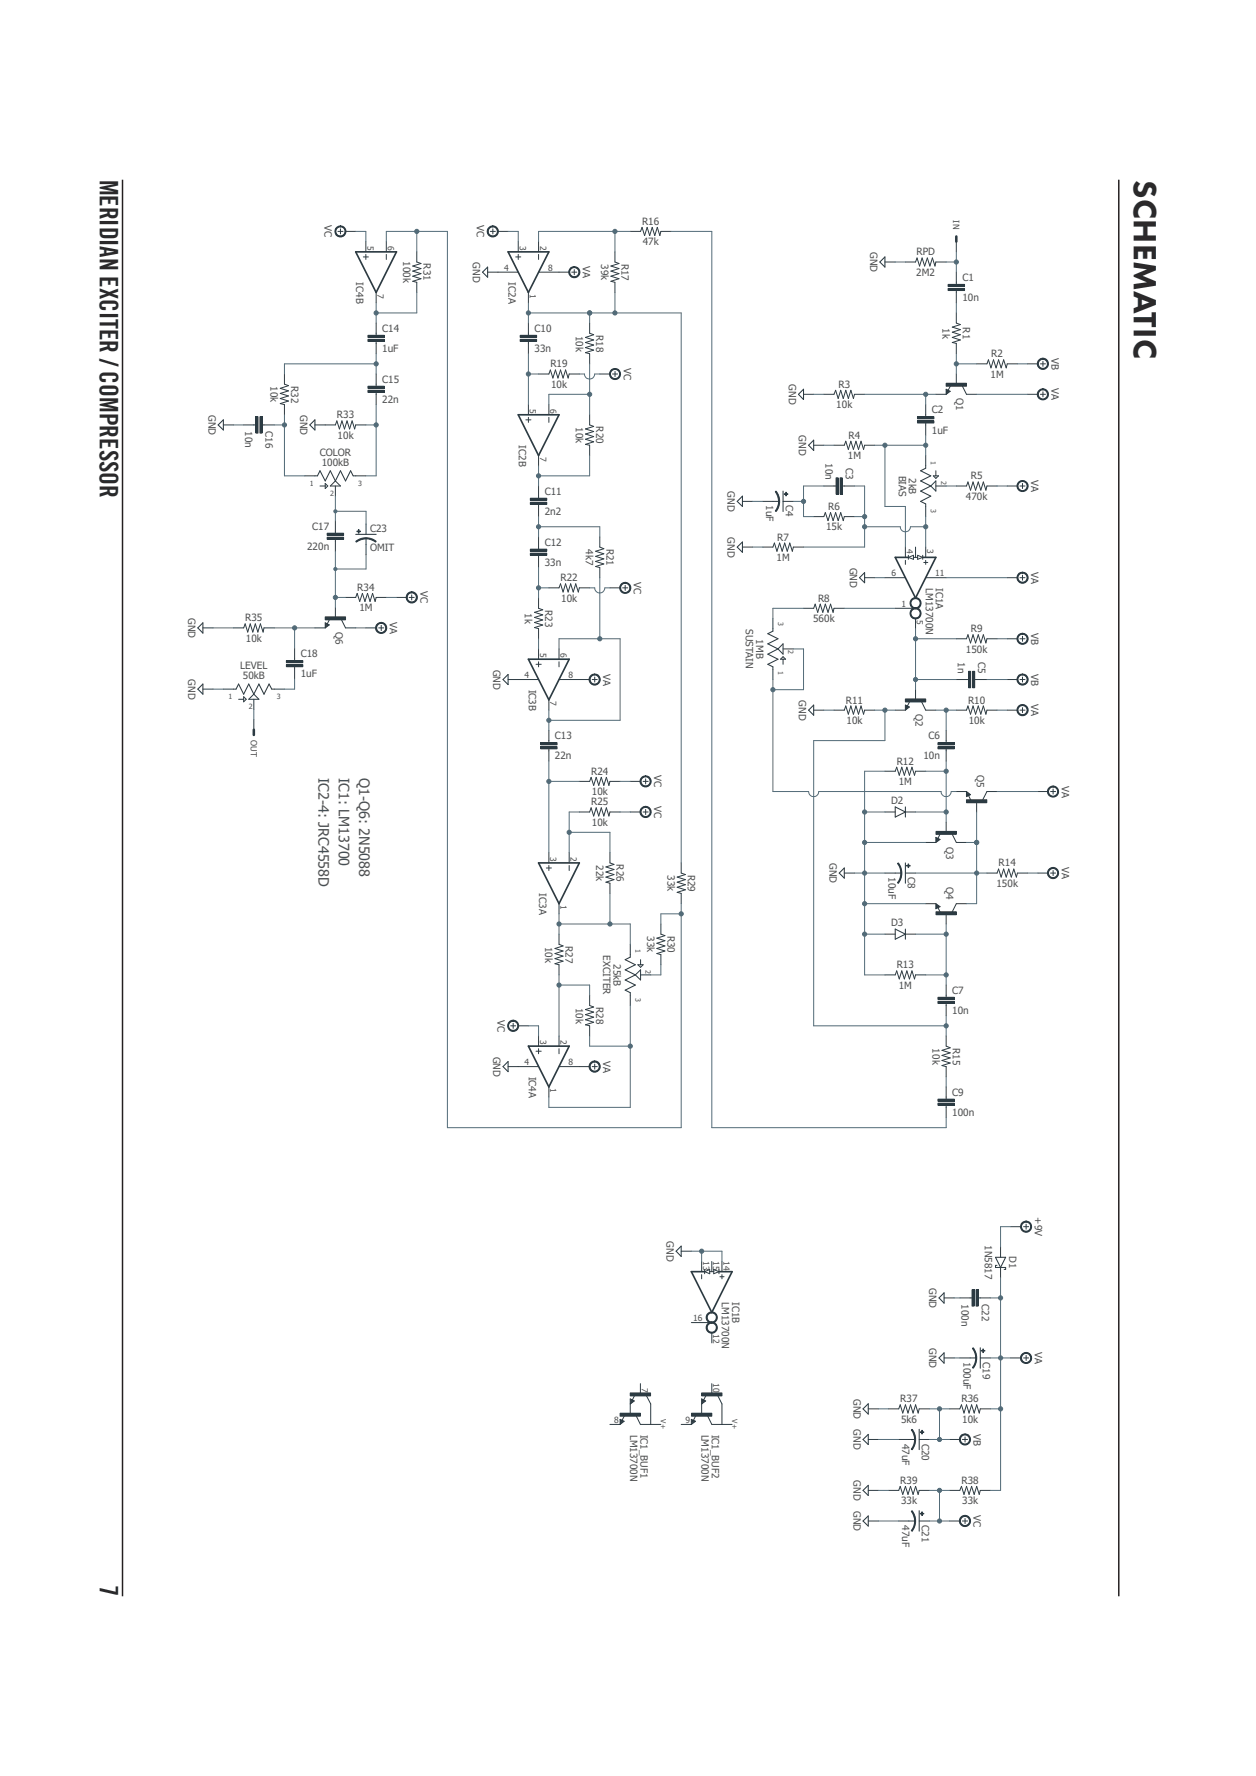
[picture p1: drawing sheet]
<svg xmlns="http://www.w3.org/2000/svg" width="210mm" height="297mm" viewBox="0 0 210 297" stroke-linecap="round" stroke-linejoin="round" font-family="sans-serif">
<defs><g id="words">
<text font-size="5.6" fill="#2b292a" x="189.6" y="30.1" transform="rotate(90 189.6 30.1)">SCHEMATIC</text>
<g font-size="4.3" fill="#2b292a">
<text x="16.7" y="30.1" transform="rotate(90 16.7 30.1)">MERIDIAN EXCITER / COMPRESSOR</text>
<text x="16.7" y="265" transform="rotate(90 16.7 265)">7</text>
</g>
<g font-size="2.4" fill="#505050">
<text x="53.3" y="130.1" transform="rotate(90 53.3 130.1)">IC2-4: JRC4558D</text>
<text x="56.7" y="130.1" transform="rotate(90 56.7 130.1)">IC1: LM13700</text>
<text x="60.1" y="130.1" transform="rotate(90 60.1 130.1)">Q1-Q6: 2N5088</text>
</g>
<g font-size="1.7" fill="#505050">
<text x="54.3" y="37.7" transform="rotate(90 54.3 37.7)">VC</text>
<text x="79.7" y="37.7" transform="rotate(90 79.7 37.7)">VC</text>
<text x="107.3" y="37.6">R16</text>
<text x="107.5" y="41">47k</text>
<text x="59.6" y="47.2" transform="rotate(90 59.6 47.2)">IC4B</text>
<text x="67.4" y="43.7" transform="rotate(90 67.4 43.7)">100k</text>
<text x="70.8" y="44.1" transform="rotate(90 70.8 44.1)">R31</text>
<text x="79.1" y="43.8" transform="rotate(90 79.1 43.8)">GND</text>
<text x="85" y="47.2" transform="rotate(90 85 47.2)">IC2A</text>
<text x="97.5" y="44.5" transform="rotate(90 97.5 44.5)">VA</text>
<text x="100.5" y="44.2" transform="rotate(90 100.5 44.2)">39k</text>
<text x="103.9" y="44.1" transform="rotate(90 103.9 44.1)">R17</text>
<text x="145.5" y="42.1" transform="rotate(90 145.5 42.1)">GND</text>
<text x="153.2" y="46.1">2M2</text>
<text x="153.2" y="42.7">RPD</text>
<text x="160.9" y="47">C1</text>
<text x="160.9" y="50.4">10n</text>
<text x="63.9" y="58.9">1uF</text>
<text x="63.9" y="55.5">C14</text>
<text x="89.4" y="58.9">33n</text>
<text x="89.4" y="55.5">C10</text>
<text x="96.3" y="56.1" transform="rotate(90 96.3 56.1)">10k</text>
<text x="99.7" y="56" transform="rotate(90 99.7 56)">R18</text>
<text x="157.6" y="54.9" transform="rotate(90 157.6 54.9)">1k</text>
<text x="161" y="54.8" transform="rotate(90 161 54.8)">R1</text>
<text x="165.7" y="59.7">R2</text>
<text x="175.8" y="59.9" transform="rotate(90 175.8 59.9)">VB</text>
<text x="45.2" y="64.6" transform="rotate(90 45.2 64.6)">10k</text>
<text x="48.7" y="64.5" transform="rotate(90 48.7 64.5)">R32</text>
<text x="63.9" y="64">C15</text>
<text x="92" y="61.4">R19</text>
<text x="92.1" y="64.8">10k</text>
<text x="104.3" y="61.5" transform="rotate(90 104.3 61.5)">VC</text>
<text x="131.9" y="64.3" transform="rotate(90 131.9 64.3)">GND</text>
<text x="140.2" y="64.8">R3</text>
<text x="165.6" y="63.1">1M</text>
<text x="175.8" y="65" transform="rotate(90 175.8 65)">VA</text>
<text x="34.9" y="69.4" transform="rotate(90 34.9 69.4)">GND</text>
<text x="50.2" y="69.4" transform="rotate(90 50.2 69.4)">GND</text>
<text x="56.3" y="70">R33</text>
<text x="63.9" y="67.4">22n</text>
<text x="96.3" y="71.4" transform="rotate(90 96.3 71.4)">10k</text>
<text x="99.7" y="71.3" transform="rotate(90 99.7 71.3)">R20</text>
<text x="139.8" y="68.3">10k</text>
<text x="155.8" y="69.1">C2</text>
<text x="159.9" y="66.6" transform="rotate(90 159.9 66.6)">Q1</text>
<text x="41" y="72.1" transform="rotate(90 41 72.1)">10n</text>
<text x="44.4" y="72.1" transform="rotate(90 44.4 72.1)">C16</text>
<text x="53.5" y="76.3">COLOR</text>
<text x="53.8" y="78">100kB</text>
<text x="56.4" y="73.4">10k</text>
<text x="86.7" y="74.5" transform="rotate(90 86.7 74.5)">IC2B</text>
<text x="133.6" y="72.8" transform="rotate(90 133.6 72.8)">GND</text>
<text x="138" y="77.5" transform="rotate(90 138 77.5)">10n</text>
<text x="141.8" y="76.8">1M</text>
<text x="141.9" y="73.4">R4</text>
<text x="155.8" y="72.5">1uF</text>
<text x="91.1" y="82.7">C11</text>
<text x="121.7" y="82.2" transform="rotate(90 121.7 82.2)">GND</text>
<text x="141.4" y="78.3" transform="rotate(90 141.4 78.3)">C3</text>
<text x="150.3" y="79.5" transform="rotate(90 150.3 79.5)">BIAS</text>
<text x="152" y="79.9" transform="rotate(90 152 79.9)">2kB</text>
<text x="161.5" y="83.6">470k</text>
<text x="162.3" y="80.2">R5</text>
<text x="172.4" y="80.3" transform="rotate(90 172.4 80.3)">VA</text>
<text x="52.2" y="88.6">C17</text>
<text x="61.9" y="88.9">C23</text>
<text x="91.1" y="86.1">2n2</text>
<text x="121.7" y="89.8" transform="rotate(90 121.7 89.8)">GND</text>
<text x="128.1" y="84.5" transform="rotate(90 128.1 84.5)">1uF</text>
<text x="131.4" y="84.5" transform="rotate(90 131.4 84.5)">C4</text>
<text x="138.1" y="88.7">15k</text>
<text x="138.5" y="85.3">R6</text>
<text x="51.3" y="92">220n</text>
<text x="61.9" y="92.2">OMIT</text>
<text x="91.1" y="94.6">33n</text>
<text x="91.1" y="91.2">C12</text>
<text x="98" y="91.9" transform="rotate(90 98 91.9)">4k7</text>
<text x="101.4" y="91.8" transform="rotate(90 101.4 91.8)">R21</text>
<text x="129.8" y="93.8">1M</text>
<text x="130" y="90.4">R7</text>
<text x="142.1" y="94.9" transform="rotate(90 142.1 94.9)">GND</text>
<text x="172.4" y="95.6" transform="rotate(90 172.4 95.6)">VA</text>
<text x="59.7" y="98.8">R34</text>
<text x="70.3" y="98.9" transform="rotate(90 70.3 98.9)">VC</text>
<text x="91.2" y="102" transform="rotate(90 91.2 102)">R23</text>
<text x="93.7" y="97.2">R22</text>
<text x="93.8" y="100.6">10k</text>
<text x="106" y="97.3" transform="rotate(90 106 97.3)">VC</text>
<text x="136.8" y="100.6">R8</text>
<text x="154.8" y="98.3" transform="rotate(90 154.8 98.3)">LM13700N</text>
<text x="156.5" y="98.3" transform="rotate(90 156.5 98.3)">IC1A</text>
<text x="31.5" y="103.3" transform="rotate(90 31.5 103.3)">GND</text>
<text x="41" y="103.9">R35</text>
<text x="41.1" y="107.3">10k</text>
<text x="56.1" y="105.7" transform="rotate(90 56.1 105.7)">Q6</text>
<text x="60.1" y="102.2">1M</text>
<text x="65.2" y="104" transform="rotate(90 65.2 104)">VA</text>
<text x="87.8" y="102.5" transform="rotate(90 87.8 102.5)">1k</text>
<text x="124.7" y="105.2" transform="rotate(90 124.7 105.2)">SUSTAIN</text>
<text x="126.4" y="106.9" transform="rotate(90 126.4 106.9)">1MB</text>
<text x="135.9" y="104">560k</text>
<text x="162.3" y="105.7">R9</text>
<text x="172.4" y="105.9" transform="rotate(90 172.4 105.9)">VB</text>
<text x="31.5" y="113.6" transform="rotate(90 31.5 113.6)">GND</text>
<text x="40.2" y="111.9">LEVEL</text>
<text x="40.6" y="113.6">50kB</text>
<text x="50.3" y="113.3">1uF</text>
<text x="50.3" y="109.9">C18</text>
<text x="82.5" y="112" transform="rotate(90 82.5 112)">GND</text>
<text x="100.9" y="112.6" transform="rotate(90 100.9 112.6)">VA</text>
<text x="160.1" y="110.8" transform="rotate(90 160.1 110.8)">1n</text>
<text x="161.5" y="109.1">150k</text>
<text x="163.6" y="110.7" transform="rotate(90 163.6 110.7)">C5</text>
<text x="172.4" y="112.7" transform="rotate(90 172.4 112.7)">VB</text>
<text x="88.4" y="115.3" transform="rotate(90 88.4 115.3)">IC3B</text>
<text x="133.6" y="117.1" transform="rotate(90 133.6 117.1)">GND</text>
<text x="141.4" y="117.6">R11</text>
<text x="153.1" y="119.4" transform="rotate(90 153.1 119.4)">Q2</text>
<text x="161.9" y="117.6">R10</text>
<text x="172.4" y="117.8" transform="rotate(90 172.4 117.8)">VA</text>
<text x="92.8" y="123.6">C13</text>
<text x="141.5" y="121.1">10k</text>
<text x="155.2" y="123.6">C6</text>
<text x="162" y="121.1">10k</text>
<text x="92.8" y="127">22n</text>
<text x="98.8" y="129.6">R24</text>
<text x="109.4" y="129.7" transform="rotate(90 109.4 129.7)">VC</text>
<text x="149.9" y="127.9">R12</text>
<text x="150.3" y="131.3">1M</text>
<text x="154.4" y="127">10n</text>
<text x="163.3" y="129.6" transform="rotate(90 163.3 129.6)">Q5</text>
<text x="177.5" y="131.4" transform="rotate(90 177.5 131.4)">VA</text>
<text x="98.8" y="134.7">R25</text>
<text x="99" y="133">10k</text>
<text x="109.4" y="134.8" transform="rotate(90 109.4 134.8)">VC</text>
<text x="149" y="134.4">D2</text>
<text x="99" y="138.1">10k</text>
<text x="158.2" y="141.6" transform="rotate(90 158.2 141.6)">Q3</text>
<text x="90.1" y="149.4" transform="rotate(90 90.1 149.4)">IC3A</text>
<text x="99.7" y="144.7" transform="rotate(90 99.7 144.7)">22k</text>
<text x="103.1" y="144.6" transform="rotate(90 103.1 144.6)">R26</text>
<text x="111.6" y="146.4" transform="rotate(90 111.6 146.4)">33k</text>
<text x="115" y="146.3" transform="rotate(90 115 146.3)">R29</text>
<text x="138.7" y="144.3" transform="rotate(90 138.7 144.3)">GND</text>
<text x="148.6" y="146.7" transform="rotate(90 148.6 146.7)">10uF</text>
<text x="151.8" y="146.7" transform="rotate(90 151.8 146.7)">C8</text>
<text x="158.2" y="148.3" transform="rotate(90 158.2 148.3)">Q4</text>
<text x="166.6" y="148.3">150k</text>
<text x="167" y="144.9">R14</text>
<text x="177.5" y="145" transform="rotate(90 177.5 145)">VA</text>
<text x="149" y="154.9">D3</text>
<text x="91.2" y="158.3" transform="rotate(90 91.2 158.3)">10k</text>
<text x="94.6" y="158.2" transform="rotate(90 94.6 158.2)">R27</text>
<text x="100.9" y="159.8" transform="rotate(90 100.9 159.8)">EXCITER</text>
<text x="102.6" y="161.2" transform="rotate(90 102.6 161.2)">25kB</text>
<text x="108.2" y="156.6" transform="rotate(90 108.2 156.6)">33k</text>
<text x="111.6" y="156.5" transform="rotate(90 111.6 156.5)">R30</text>
<text x="149.9" y="161.9">R13</text>
<text x="150.3" y="165.3">1M</text>
<text x="159.2" y="166.2">C7</text>
<text x="83.2" y="170.6" transform="rotate(90 83.2 170.6)">VC</text>
<text x="96.3" y="168.5" transform="rotate(90 96.3 168.5)">10k</text>
<text x="99.7" y="168.4" transform="rotate(90 99.7 168.4)">R28</text>
<text x="159.2" y="169.6">10n</text>
<text x="82.5" y="176.7" transform="rotate(90 82.5 176.7)">GND</text>
<text x="100.9" y="177.4" transform="rotate(90 100.9 177.4)">VA</text>
<text x="155.9" y="175.3" transform="rotate(90 155.9 175.3)">10k</text>
<text x="159.3" y="175.2" transform="rotate(90 159.3 175.2)">R15</text>
<text x="88.4" y="180.1" transform="rotate(90 88.4 180.1)">IC4A</text>
<text x="159.2" y="183.2">C9</text>
<text x="159.2" y="186.6">100n</text>
<text x="173" y="203.6" transform="rotate(90 173 203.6)">+9V</text>
<text x="111.4" y="207.5" transform="rotate(90 111.4 207.5)">GND</text>
<text x="164.7" y="208.2" transform="rotate(90 164.7 208.2)">1N5817</text>
<text x="155.4" y="215.4" transform="rotate(90 155.4 215.4)">GND</text>
<text x="168.7" y="210.1" transform="rotate(90 168.7 210.1)">D1</text>
<text x="120.7" y="217.8" transform="rotate(90 120.7 217.8)">LM13700N</text>
<text x="122.4" y="217.8" transform="rotate(90 122.4 217.8)">IC1B</text>
<text x="160.7" y="218.1" transform="rotate(90 160.7 218.1)">100n</text>
<text x="164.1" y="218.1" transform="rotate(90 164.1 218.1)">C22</text>
<text x="155.4" y="225.4" transform="rotate(90 155.4 225.4)">GND</text>
<text x="161.1" y="227.8" transform="rotate(90 161.1 227.8)">100uF</text>
<text x="164.3" y="227.8" transform="rotate(90 164.3 227.8)">C19</text>
<text x="173" y="226.1" transform="rotate(90 173 226.1)">VA</text>
<text x="142.7" y="233.9" transform="rotate(90 142.7 233.9)">GND</text>
<text x="105.4" y="239.9" transform="rotate(90 105.4 239.9)">LM13700N</text>
<text x="107.1" y="239.9" transform="rotate(90 107.1 239.9)">IC1_BUF1</text>
<text x="117.3" y="239.9" transform="rotate(90 117.3 239.9)">LM13700N</text>
<text x="119" y="239.9" transform="rotate(90 119 239.9)">IC1_BUF2</text>
<text x="142.7" y="239.1" transform="rotate(90 142.7 239.1)">GND</text>
<text x="150.5" y="234.5">R37</text>
<text x="150.6" y="237.9">5k6</text>
<text x="160.7" y="234.5">R36</text>
<text x="160.9" y="237.9">10k</text>
<text x="162.8" y="239.7" transform="rotate(90 162.8 239.7)">VB</text>
<text x="150.9" y="241.4" transform="rotate(90 150.9 241.4)">47uF</text>
<text x="154.1" y="241.4" transform="rotate(90 154.1 241.4)">C20</text>
<text x="142.7" y="247.6" transform="rotate(90 142.7 247.6)">GND</text>
<text x="150.5" y="248.1">R39</text>
<text x="150.6" y="251.5">33k</text>
<text x="160.7" y="248.1">R38</text>
<text x="160.9" y="251.5">33k</text>
<text x="142.7" y="252.7" transform="rotate(90 142.7 252.7)">GND</text>
<text x="150.9" y="255" transform="rotate(90 150.9 255)">47uF</text>
<text x="154.1" y="255" transform="rotate(90 154.1 255)">C21</text>
<text x="162.8" y="253.3" transform="rotate(90 162.8 253.3)">VC</text>
</g>
<g font-size="1.4" fill="#505050">
<text x="61.4" y="41.1" transform="rotate(90 61.4 41.1)">5</text>
<text x="64.8" y="41.1" transform="rotate(90 64.8 41.1)">6</text>
<text x="86.9" y="41.1" transform="rotate(90 86.9 41.1)">3</text>
<text x="90.3" y="41.1" transform="rotate(90 90.3 41.1)">2</text>
<text x="159.4" y="36.9" transform="rotate(90 159.4 36.9)">IN</text>
<text x="84.3" y="45.3">4</text>
<text x="91.6" y="45.3">8</text>
<text x="63.1" y="49.2" transform="rotate(90 63.1 49.2)">7</text>
<text x="88.6" y="49.2" transform="rotate(90 88.6 49.2)">1</text>
<text x="88.6" y="68.3" transform="rotate(90 88.6 68.3)">5</text>
<text x="92" y="68.3" transform="rotate(90 92 68.3)">6</text>
<text x="90.3" y="76.4" transform="rotate(90 90.3 76.4)">7</text>
<text x="151.6" y="91.8" transform="rotate(90 151.6 91.8)">4</text>
<text x="155" y="91.8" transform="rotate(90 155 91.8)">3</text>
<text x="149" y="96.4">6</text>
<text x="150.7" y="101.5">1</text>
<text x="156.3" y="96.4">11</text>
<text x="153.3" y="103.7" transform="rotate(90 153.3 103.7)">5</text>
<text x="87.7" y="113.4">4</text>
<text x="90.3" y="109.2" transform="rotate(90 90.3 109.2)">5</text>
<text x="93.7" y="109.2" transform="rotate(90 93.7 109.2)">6</text>
<text x="95" y="113.4">8</text>
<text x="92" y="117.3" transform="rotate(90 92 117.3)">7</text>
<text x="41.9" y="123.7" transform="rotate(90 41.9 123.7)">OUT</text>
<text x="92" y="143.3" transform="rotate(90 92 143.3)">3</text>
<text x="95.4" y="143.3" transform="rotate(90 95.4 143.3)">2</text>
<text x="93.7" y="151.3" transform="rotate(90 93.7 151.3)">1</text>
<text x="90.3" y="173.9" transform="rotate(90 90.3 173.9)">3</text>
<text x="93.7" y="173.9" transform="rotate(90 93.7 173.9)">2</text>
<text x="87.7" y="178.1">4</text>
<text x="95" y="178.1">8</text>
<text x="92" y="182" transform="rotate(90 92 182)">1</text>
<text x="117.5" y="210.9" transform="rotate(90 117.5 210.9)">13</text>
<text x="119.2" y="210.9" transform="rotate(90 119.2 210.9)">15</text>
<text x="120.9" y="210.9" transform="rotate(90 120.9 210.9)">14</text>
<text x="115.9" y="220.9">16</text>
<text x="119.2" y="223.1" transform="rotate(90 119.2 223.1)">12</text>
<text x="107.3" y="232.1" transform="rotate(90 107.3 232.1)">7</text>
<text x="119.2" y="231.3" transform="rotate(90 119.2 231.3)">10</text>
<text x="102.7" y="238">8</text>
<text x="114.6" y="238">9</text>
</g>
<g font-size="1.2" fill="#505050">
<text x="155.6" y="77" transform="rotate(90 155.6 77)">1</text>
<text x="51.8" y="81.3">1</text>
<text x="55.2" y="83">2</text>
<text x="59.9" y="81.3">3</text>
<text x="157.3" y="80.4" transform="rotate(90 157.3 80.4)">2</text>
<text x="155.6" y="85.1" transform="rotate(90 155.6 85.1)">3</text>
<text x="130.1" y="104" transform="rotate(90 130.1 104)">3</text>
<text x="130.1" y="112.1" transform="rotate(90 130.1 112.1)">1</text>
<text x="131.8" y="108.7" transform="rotate(90 131.8 108.7)">2</text>
<text x="38.2" y="116.9">1</text>
<text x="41.6" y="118.6">2</text>
<text x="46.3" y="116.9">3</text>
<text x="106.2" y="158.8" transform="rotate(90 106.2 158.8)">1</text>
<text x="106.2" y="166.9" transform="rotate(90 106.2 166.9)">3</text>
<text x="107.9" y="162.2" transform="rotate(90 107.9 162.2)">2</text>
<text x="110.5" y="237.4" transform="rotate(90 110.5 237.4)">V+</text>
<text x="122.4" y="237.4" transform="rotate(90 122.4 237.4)">V+</text>
</g>
</g></defs>
<path d="M20.5 30.1v236.8M187.1 30.1v236.8" fill="none" stroke="#231f20" stroke-width=".25"/>
<path d="M159.9 39.5v.9M42.4 122v.9" fill="none" stroke="#2b3a42" stroke-width=".42"/>
<path d="M147.1 43.8l.9-.8v1.7zM148 43.8h1.7M151.4 43.8h1.7l.2-.7 .5 1.4 .4-1.4 .4 1.4 .4-1.4 .5 1.4 .4-1.4 .4 1.4 .2-.7h1.7M159.9 40.4v1.7M42.4 120.3v1.7M162.2 227.1h1M163.9 225.4v3.4" fill="none" stroke="#2b3a42" stroke-width=".17"/>
<path d="M163.2 227.1h.1v.2l-.2 .9-.4 .6-.1-.1a2.54 2.54 0 0 0 .6-1.6z" fill-rule="evenodd" fill="#2b3a42"/>
<path d="M163.2 227.1h.1v.2l-.2 .9-.4 .6-.1-.1a2.54 2.54 0 0 0 .6-1.6z" fill="none" stroke="#2b3a42" stroke-width=".17"/>
<path d="M162.6 225.5l.1-.1 .2 .2 .3 .8 .1 .7h-.2a2.46 2.46 0 0 0-.5-1.6z" fill-rule="evenodd" fill="#2b3a42"/>
<path d="M162.6 225.5l.1-.1 .2 .2 .3 .8 .1 .7h-.2a2.46 2.46 0 0 0-.5-1.6z" fill="none" stroke="#2b3a42" stroke-width=".17"/>
<path d="M164.3 225.6h.1v.6h-.1z" fill="#2b3a42"/>
<path d="M164.3 225.6h.1v.6h-.1z" fill="none" stroke="#2b3a42" stroke-width=".17"/>
<path d="M164.1 225.8h.6v.1h-.6z" fill="#2b3a42"/>
<g fill="none" stroke="#2b3a42" stroke-width=".17">
<path d="M60.7 43h.9M61.2 40.4v1.7M61.2 42.5v.9M62.9 48.9v1.7M64.6 40.4v1.7M64.6 42.5v.9M51 79.6h2.1l.4-.9 .9 1.7 .8-1.7 .9 1.7M61.2 79.6h-2.2l-.4-.9-.8 1.7-.9-1.7-.8 1.7M158.2 65.1l.7 .3-.7 .5zM158.3 65.3v.5l.4-.4-.3-.1v.2l.1-.1M158.9 64.5l-.4 .8M160.9 64.6l.7 1.3"/>
<path d="M53.5 81.3h.9M54.4 80.8l.4 .5-.4 .4zM55.2 81.3l.9-.9 .8 .9zM56.1 81.3v1.7M33.1 115.2l.8-.8v1.7zM33.9 115.2h1.7M37.3 115.2h2.2l.4-.8 .8 1.7 .9-1.7 .8 1.7M39.9 116.9h.8M40.7 116.5l.5 .4-.5 .5zM42.4 116.1l.9 .8h-1.7zM42.4 116.9v1.7M47.6 115.2h-2.2l-.4-.8-.9 1.7-.8-1.7-.9 1.7"/>
<path d="M129.2 103.4v2.1l-.8 .5 1.7 .8-1.7 .9 1.7 .8M130.1 108.5l-1.7 .9 1.7 .8-1.7 .9 .8 .4v2.1M130.5 110.2l.4-.4 .5 .4zM130.9 108.5h1.7M130.9 107.7v1.7l-.8-.9zM130.9 110.2v.9M105.4 157.9v2.2l-.9 .4 1.7 .8-1.7 .9 1.7 .8M86.6 178.4h3.4M89.6 175.8h.9M90 173.2v1.7M90 175.4v.8M93.5 173.2v1.7"/>
<path d="M93.5 175.4v.8M93.5 178.4h3.4M106.2 163l.9-.8v1.7zM106.2 163l-1.7 .9 1.7 .8-1.7 .9 .9 .4v2.2M106.7 161.3h.8l-.4 .5zM107.1 160.5v.8M107.1 163h1.7M91.8 181.8v1.7M157 227.1l.8-.9v1.8zM157.8 227.1h1.7M160.5 227.1h1.7M163.9 227.1h1.7"/>
<path d="M164.1 225.8h.6v.1h-.6z"/>
</g>
<path d="M59.5 42.1h6.8l-3.4 6.8zM88.3 174.9h6.9l-3.4 6.9z" fill="none" stroke="#2b3a42" stroke-width=".27"/>
<path d="M158.2 64.1h3.4v.5h-3.4z" fill="#2b3a42"/>
<path d="M156.5 65.9h1.7M158.2 64.1h3.4v.5h-3.4zM159.9 62.5v1.7M161.6 65.9h1.7M151.4 117.9l.7 .3-.7 .6zM151.5 118.1v.5l.4-.4-.3-.1v.2l.1-.1M152.1 117.3l-.4 .8M154.1 117.4l.7 1.4" fill="none" stroke="#2b3a42" stroke-width=".17"/>
<path d="M151.4 116.9h3.4v.5h-3.4z" fill="#2b3a42"/>
<path d="M149.7 118.8h1.7M151.4 116.9h3.4v.5h-3.4zM153.1 115.3v1.7M154.8 118.8h1.7M161.6 132.4l.7 .5-.7 .3zM161.9 132.9l-.1-.1v.3l.3-.2-.4-.4v.6M161.9 133l.4 .9M165 132.4l-.7 1.3" fill="none" stroke="#2b3a42" stroke-width=".17"/>
<path d="M161.6 133.7h3.4v.5h-3.4z" fill="#2b3a42"/>
<path d="M157.2 139.4l-.4 .8M159.2 139.5l.7 1.4M159.9 132.4h1.7M161.6 133.7h3.4v.5h-3.4zM163.3 134.1v1.7M165 132.4h1.7M156.5 140l.7 .4-.7 .5zM156.6 140.2v.5l.4-.3-.4-.2v.3l.2-.1" fill="none" stroke="#2b3a42" stroke-width=".17"/>
<path d="M156.5 139h3.4v.5h-3.4z" fill="#2b3a42"/>
<path d="M156.5 139h3.4v.5h-3.4zM158.2 137.5v1.7M154.8 140.9h1.7M156.5 151.1l.7 .5-.7 .4zM156.8 151.6l-.2-.1v.3l.4-.2-.4-.3v.5M156.8 151.8l.4 .8M159.9 151.1l-.7 1.4M159.9 140.9h1.7" fill="none" stroke="#2b3a42" stroke-width=".17"/>
<path d="M156.5 152.5h3.4v.5h-3.4z" fill="#2b3a42"/>
<path d="M54.4 104.2l.7 .3-.7 .5zM54.5 104.3v.6l.4-.4-.4-.2v.3l.2-.1M55.1 103.5l-.4 .9M57.1 103.7l.7 1.3M154.8 151.1h1.7M156.5 152.5h3.4v.5h-3.4zM158.2 152.8v1.7M159.9 151.1h1.7" fill="none" stroke="#2b3a42" stroke-width=".17"/>
<path d="M54.4 103.2h3.4v.5h-3.4z" fill="#2b3a42"/>
<g fill="none" stroke="#2b3a42" stroke-width=".17">
<path d="M158.5 47.6h2.8v.3h-2.8zM158.5 48.2h2.8v.4h-2.8zM159.9 45.5v2.1M159.9 48.6v2M159.9 52.3v1.7l.7 .3-1.4 .4 1.4 .4-1.4 .5 1.4 .4-1.4 .4 1.4 .5-1.4 .4 .7 .1v1.7M133.5 65.9l.8-.8v1.7zM134.3 65.9h1.7M163.3 60.8h1.7l.3-.6 .4 1.3 .4-1.3 .4 1.3 .5-1.3 .4 1.3 .4-1.3 .4 1.3 .2-.7h1.7M174 60.8h.8M174.4 60.4v.9M52.7 105h1.7M54.4 103.2h3.4v.5h-3.4z"/>
<path d="M56.1 101.6v1.7M57.8 105h1.7"/>
</g>
<path d="M158.5 47.7h2.8M158.5 48.4h2.8" fill="none" stroke="#2b3a42" stroke-width=".35"/>
<path d="M173.8 60.1l.6-.2v.2a.77 .77 0 0 1 .7 1 .77 .77 0 0 1-1.2 .3 .77 .77 0 0 1 .2-1.3h.3v-.2a.94 .94 0 0 1 .9 1.2 .94 .94 0 0 1-1.4 .5 .94 .94 0 0 1-.1-1.5z" fill-rule="evenodd" fill="#2b3a42"/>
<path d="M171.8 60.8h1.7M173.8 60.1l.6-.2v.2a.77 .77 0 0 1 .7 1 .77 .77 0 0 1-1.2 .3 .77 .77 0 0 1 .2-1.3h.3v-.2a.94 .94 0 0 1 .9 1.2 .94 .94 0 0 1-1.4 .5 .94 .94 0 0 1-.1-1.5zM171.1 227.1h.9M171.6 226.7v.8" fill="none" stroke="#2b3a42" stroke-width=".17"/>
<path d="M171 226.4l.6-.2v.1a.77 .77 0 0 1 .6 1.2 .77 .77 0 0 1-1.3 .1 .77 .77 0 0 1 .4-1.2l.3-.1v-.1a.93 .93 0 0 1 .9 1.2 .93 .93 0 0 1-1.5 .5 .93 .93 0 0 1 0-1.5z" fill-rule="evenodd" fill="#2b3a42"/>
<path d="M174 65.9h.8M174.4 65.5v.9M169 227.1h1.7M171 226.4l.6-.2v.1a.77 .77 0 0 1 .6 1.2 .77 .77 0 0 1-1.3 .1 .77 .77 0 0 1 .4-1.2l.3-.1v-.1a.93 .93 0 0 1 .9 1.2 .93 .93 0 0 1-1.5 .5 .93 .93 0 0 1 0-1.5z" fill="none" stroke="#2b3a42" stroke-width=".17"/>
<path d="M173.8 65.2l.6-.2v.2a.77 .77 0 0 1 .6 1.1 .77 .77 0 0 1-1.3 .1 .77 .77 0 0 1 .4-1.2h.3v-.2a.93 .93 0 0 1 .9 1.2 .93 .93 0 0 1-1.4 .5 .93 .93 0 0 1-.1-1.5z" fill-rule="evenodd" fill="#2b3a42"/>
<path d="M137.7 65.9h1.7l.3-.6 .4 1.3 .5-1.3 .4 1.3 .4-1.3 .4 1.3 .5-1.3 .4 1.3 .2-.7h1.7M139.8 79.9h.3v2.7h-.3zM140.5 79.9h.3v2.7h-.3zM171.8 65.9h1.7M173.8 65.2l.6-.2v.2a.77 .77 0 0 1 .6 1.1 .77 .77 0 0 1-1.3 .1 .77 .77 0 0 1 .4-1.2h.3v-.2a.93 .93 0 0 1 .9 1.2 .93 .93 0 0 1-1.4 .5 .93 .93 0 0 1-.1-1.5zM137.7 81.3h2.1M140.8 81.3h2.1M152 254.4h1M153.7 252.6v3.5" fill="none" stroke="#2b3a42" stroke-width=".17"/>
<path d="M140 79.9v2.7M140.6 79.9v2.7" fill="none" stroke="#2b3a42" stroke-width=".35"/>
<path d="M152.9 254.4h.2v.2l-.2 .9-.4 .6-.1-.1a2.34 2.34 0 0 0 .5-1.6z" fill-rule="evenodd" fill="#2b3a42"/>
<path d="M152.9 254.4h.2v.2l-.2 .9-.4 .6-.1-.1a2.34 2.34 0 0 0 .5-1.6z" fill="none" stroke="#2b3a42" stroke-width=".17"/>
<path d="M152.4 252.7l.1-.1 .1 .2a2.52 2.52 0 0 1 .5 1.6h-.2a2.88 2.88 0 0 0-.5-1.7z" fill-rule="evenodd" fill="#2b3a42"/>
<path d="M152.4 252.7l.1-.1 .1 .2a2.52 2.52 0 0 1 .5 1.6h-.2a2.88 2.88 0 0 0-.5-1.7z" fill="none" stroke="#2b3a42" stroke-width=".17"/>
<path d="M154.1 252.8h.1v.6h-.1z" fill="#2b3a42"/>
<path d="M154.1 252.8h.1v.6h-.1z" fill="none" stroke="#2b3a42" stroke-width=".17"/>
<path d="M153.9 253.1h.6v.1h-.6z" fill="#2b3a42"/>
<path d="M150.3 254.4h1.7M153.7 254.4h1.7M153.9 253.1h.6v.1h-.6zM160.9 240.7h.9M161.4 240.3v.8" fill="none" stroke="#2b3a42" stroke-width=".17"/>
<path d="M160.8 240l.2-.2a.91 .91 0 0 1 .9 .5 .91 .91 0 0 1 0 .9 .77 .77 0 0 1-1.3-.2 .77 .77 0 0 1 .8-1.1v-.1a.94 .94 0 0 1 .8 1.3 .94 .94 0 0 1-1.5 .4 .94 .94 0 0 1 .1-1.5z" fill-rule="evenodd" fill="#2b3a42"/>
<path d="M153.7 239v3.4M160.8 240l.2-.2a.91 .91 0 0 1 .9 .5 .91 .91 0 0 1 0 .9 .77 .77 0 0 1-1.3-.2 .77 .77 0 0 1 .8-1.1v-.1a.94 .94 0 0 1 .8 1.3 .94 .94 0 0 1-1.5 .4 .94 .94 0 0 1 .1-1.5zM152 240.7h1M158.8 240.7h1.7M158.8 249.2h1.7l.3-.6 .4 1.3 .4-1.3 .4 1.3 .5-1.3 .4 1.3 .4-1.3 .4 1.3 .2-.7h1.7" fill="none" stroke="#2b3a42" stroke-width=".17"/>
<path d="M152.9 240.7h.2l-.1 .7-.4 .9-.1 .1-.1-.1a2.46 2.46 0 0 0 .5-1.6z" fill-rule="evenodd" fill="#2b3a42"/>
<path d="M152.9 240.7h.2l-.1 .7-.4 .9-.1 .1-.1-.1a2.46 2.46 0 0 0 .5-1.6z" fill="none" stroke="#2b3a42" stroke-width=".17"/>
<path d="M152.4 239.1l.1-.1 .4 .6 .2 .9v.2h-.2a2.72 2.72 0 0 0-.5-1.6z" fill-rule="evenodd" fill="#2b3a42"/>
<path d="M152.4 239.1l.1-.1 .4 .6 .2 .9v.2h-.2a2.72 2.72 0 0 0-.5-1.6z" fill="none" stroke="#2b3a42" stroke-width=".17"/>
<path d="M154.1 239.2h.1v.6h-.1z" fill="#2b3a42"/>
<path d="M154.1 239.2h.1v.6h-.1z" fill="none" stroke="#2b3a42" stroke-width=".17"/>
<path d="M153.9 239.4h.6v.1h-.6z" fill="#2b3a42"/>
<path d="M153.9 239.4h.6v.1h-.6zM150.3 240.7h1.7M153.7 240.7h1.7M160.9 254.4h.9M161.4 253.9v.9" fill="none" stroke="#2b3a42" stroke-width=".17"/>
<path d="M160.8 253.6l.6-.2v.2a.77 .77 0 0 1 .7 1 .77 .77 0 0 1-1.3 .3 .77 .77 0 0 1 .3-1.3h.3v-.2a.94 .94 0 0 1 .8 1.2 .94 .94 0 0 1-1.4 .5 .94 .94 0 0 1 0-1.5z" fill-rule="evenodd" fill="#2b3a42"/>
<g fill="none" stroke="#2b3a42" stroke-width=".17">
<path d="M170.5 96.6h.9M171 96.2v.8M144.3 235.6l.9-.8v1.7zM145.2 235.6h1.7M148.6 235.6h1.7l.2-.7 .4 1.4 .5-1.4 .4 1.4 .4-1.4 .5 1.4 .4-1.4 .4 1.4 .2-.7h1.7M144.3 240.7l.9-.8v1.7zM144.3 249.2l.9-.8v1.7zM144.3 254.4l.9-.9v1.7zM145.2 254.4h1.7M145.2 249.2h1.7M145.2 240.7h1.7M148.6 249.2h1.7l.2-.6 .4 1.3 .5-1.3 .4 1.3 .4-1.3 .5 1.3 .4-1.3 .4 1.3 .2-.7h1.7"/>
<path d="M158.8 254.4h1.7M160.8 253.6l.6-.2v.2a.77 .77 0 0 1 .7 1 .77 .77 0 0 1-1.3 .3 .77 .77 0 0 1 .3-1.3h.3v-.2a.94 .94 0 0 1 .8 1.2 .94 .94 0 0 1-1.4 .5 .94 .94 0 0 1 0-1.5z"/>
</g>
<path d="M170.4 95.9l.6-.2v.1a.77 .77 0 0 1 .7 1.1 .77 .77 0 0 1-1.3 .2 .77 .77 0 0 1 .3-1.2l.3-.1v-.1a.94 .94 0 0 1 .8 1.2 .94 .94 0 0 1-1.4 .5 .94 .94 0 0 1 0-1.5z" fill-rule="evenodd" fill="#2b3a42"/>
<g fill="none" stroke="#2b3a42" stroke-width=".17">
<path d="M105.4 38.7h1.7l.3-.7 .4 1.4 .4-1.4 .4 1.4 .4-1.4 .5 1.4 .4-1.4 .4 1.4 .2-.7h1.7M69.7 42.1v1.7l.7 .3-1.4 .4 1.4 .4-1.4 .4 1.4 .5-1.4 .4 1.4 .4-1.4 .4 .7 .2v1.7M98.6 54v1.7l.7 .3-1.4 .4 1.4 .5-1.4 .4 1.4 .4-1.4 .4 1.4 .4-1.4 .5 .7 .1v1.7M102.8 42.1v1.7l.7 .3-1.4 .4 1.4 .4-1.4 .4 1.4 .5-1.4 .4 1.4 .4-1.4 .4 .7 .2v1.7M47.6 62.5v1.7l.6 .3-1.3 .4 1.3 .5-1.3 .4 1.3 .4-1.3 .4 1.3 .5-1.3 .4 .7 .2v1.7M54.4 71.1h1.7l.2-.7 .4 1.3 .5-1.3 .4 1.3 .4-1.3 .4 1.3 .5-1.3 .4 1.3 .2-.6h1.7M90 62.5h1.8l.2-.6 .4 1.3 .5-1.3 .4 1.3 .4-1.3 .4 1.3 .5-1.3 .4 1.3 .2-.7h1.7M98.6 69.4v1.7l.7 .2-1.4 .4 1.4 .5-1.4 .4 1.4 .4-1.4 .5 1.4 .4-1.4 .4 .7 .2v1.7M139.4 74.5h1.8l.2-.7 .4 1.4 .5-1.4 .4 1.4 .4-1.4 .4 1.4 .5-1.4 .4 1.4 .2-.7h1.7M154.8 76.2v2.1l-.9 .4 1.7 .9-1.7 .8 1.7 .9M156 79.6h.9l-.4 .4zM156.5 78.7v.9"/>
<path d="M91.8 98.3h1.7l.2-.7 .4 1.4 .5-1.4 .4 1.4 .4-1.4 .4 1.4 .5-1.4 .4 1.4 .2-.7h1.7M100.3 89.8v1.7l.7 .3-1.4 .4 1.4 .4-1.4 .4 1.4 .5-1.4 .4 1.4 .4-1.4 .4 .7 .2v1.7M123.3 91.5l.8-.9v1.8zM124.1 91.5h1.7M127.5 91.5h1.7l.3-.7 .4 1.4 .5-1.4 .4 1.4 .4-1.4 .4 1.4 .4-1.4 .5 1.4 .1-.7h1.7M136 86.4h1.7l.3-.7 .4 1.4 .5-1.4 .4 1.4 .4-1.4 .4 1.4 .5-1.4 .4 1.4 .2-.7h1.7M143.7 96.6l.9-.8v1.7zM144.6 96.6h1.7M155.6 81.3l.9-.9v1.7zM155.6 81.3l-1.7 .8 1.7 .9-1.7 .8 .9 .5v2.1M156.5 81.3h1.7M159.9 81.3h1.7l.2-.7 .5 1.4 .4-1.4 .4 1.4 .5-1.4 .4 1.4 .4-1.4 .4 1.4 .2-.7h1.7"/>
<path d="M168.4 96.6h1.7M170.4 95.9l.6-.2v.1a.77 .77 0 0 1 .7 1.1 .77 .77 0 0 1-1.3 .2 .77 .77 0 0 1 .3-1.2l.3-.1v-.1a.94 .94 0 0 1 .8 1.2 .94 .94 0 0 1-1.4 .5 .94 .94 0 0 1 0-1.5zM170.5 81.3h.9M171 80.8v.9M39 105h1.7l.3-.7 .4 1.4 .4-1.4 .5 1.4 .4-1.4 .4 1.4 .4-1.4 .5 1.4 .1-.7h1.8M90 100v1.7l.7 .3-1.3 .4 1.3 .4-1.3 .5 1.3 .4-1.3 .4 1.3 .4-1.3 .4 .6 .2v1.7M134.3 101.7h1.7l.3-.7 .4 1.4 .4-1.4 .5 1.4 .4-1.4 .4 1.4 .5-1.4 .4 1.4 .1-.7h1.8M139.4 118.8h1.8l.2-.7 .4 1.3 .5-1.3 .4 1.3 .4-1.3 .4 1.3 .5-1.3 .4 1.3 .2-.6h1.7M159.9 118.8h1.7l.2-.7 .5 1.3 .4-1.3 .4 1.3 .5-1.3 .4 1.3 .4-1.3 .4 1.3 .2-.6h1.7M159.9 106.8h1.7l.2-.7 .5 1.4 .4-1.4 .4 1.4 .5-1.4 .4 1.4 .4-1.4 .4 1.4 .2-.7h1.7M96.9 130.7h1.7l.2-.7 .5 1.3 .4-1.3 .4 1.3 .4-1.3 .5 1.3 .4-1.3 .4 1.3 .2-.6h1.7M96.9 135.8h1.7l.2-.7 .5 1.4 .4-1.4 .4 1.4 .4-1.4 .5 1.4 .4-1.4 .4 1.4 .2-.7h1.7"/>
<path d="M148 129h1.7l.2-.7 .5 1.3 .4-1.3 .4 1.3 .4-1.3 .5 1.3 .4-1.3 .4 1.3 .2-.6h1.7M93.5 156.2v1.7l.6 .3-1.3 .4 1.3 .4-1.3 .5 1.3 .4-1.3 .4 1.3 .4-1.3 .5 .7 .1v1.7M102 142.6v1.7l.7 .3-1.4 .4 1.4 .4-1.4 .4 1.4 .5-1.4 .4 1.4 .4-1.4 .4 .7 .2v1.7M110.5 154.5v1.7l.7 .3-1.4 .4 1.4 .4-1.4 .4 1.4 .5-1.4 .4 1.4 .4-1.4 .5 .7 .1v1.7M113.9 144.3v1.7l.7 .3-1.4 .4 1.4 .4-1.4 .4 1.4 .5-1.4 .4 1.4 .4-1.4 .4 .7 .2v1.7M165 146h1.7l.3-.7 .4 1.4 .4-1.4 .4 1.4 .5-1.4 .4 1.4 .4-1.4 .4 1.4 .2-.7h1.7M98.6 166.4v1.8l.7 .2-1.4 .4 1.4 .5-1.4 .4 1.4 .4-1.4 .4 1.4 .5-1.4 .4 .7 .2v1.6M148 163h1.7l.2-.6 .5 1.3 .4-1.3 .4 1.3 .4-1.3 .5 1.3 .4-1.3 .4 1.3 .2-.7h1.7M158.2 173.2v1.7l.7 .3-1.4 .4 1.4 .5-1.4 .4 1.4 .4-1.4 .4 1.4 .5-1.4 .4 .7 .2v1.7"/>
</g>
<path d="M170.4 80.6l.6-.2v.1a.77 .77 0 0 1 .6 1.2 .77 .77 0 0 1-1.3 .1 .77 .77 0 0 1 .4-1.2l.3-.1v-.1a.93 .93 0 0 1 .8 1.2 .93 .93 0 0 1-1.4 .4 .93 .93 0 0 1 0-1.4z" fill-rule="evenodd" fill="#2b3a42"/>
<path d="M135.2 74.5l.8-.9v1.7zM136 74.5h1.7M123.3 83.8l.8-.8v1.7zM124.1 83.8h1.7M168.4 81.3h1.7M170.4 80.6l.6-.2v.1a.77 .77 0 0 1 .6 1.2 .77 .77 0 0 1-1.3 .1 .77 .77 0 0 1 .4-1.2l.3-.1v-.1a.93 .93 0 0 1 .8 1.2 .93 .93 0 0 1-1.4 .4 .93 .93 0 0 1 0-1.4zM175.7 132.4h.8M176.1 131.9v.9" fill="none" stroke="#2b3a42" stroke-width=".17"/>
<path d="M175.3 131.9l.5-.4 .3-.1v.2a.77 .77 0 0 1 .6 1.1 .77 .77 0 0 1-1.3 .2 .77 .77 0 0 1 .4-1.3h.3v-.2a.94 .94 0 0 1 .9 1.2 .94 .94 0 0 1-1.3 .6 .94 .94 0 0 1-.4-1.3z" fill-rule="evenodd" fill="#2b3a42"/>
<g fill="none" stroke="#2b3a42" stroke-width=".17">
<path d="M87 56.1h2.7v.3h-2.7zM87 56.8h2.7v.3h-2.7zM88.3 54v2.1M88.3 57.1v2M88.7 83.3h2.7v.4h-2.7zM88.7 84h2.7v.3h-2.7zM88.7 91.8h2.7v.4h-2.7zM88.7 92.5h2.7v.4h-2.7zM90 81.3v2M90 84.3v2.1M90 89.8v2M90 92.9v2"/>
<path d="M159.9 113.6h2M161.9 112.3h.4v2.7h-.4zM162.6 112.3h.4v2.7h-.4zM163 113.6h2M90.4 124.2h2.7v.4h-2.7zM90.4 124.9h2.7v.3h-2.7zM91.8 122.2v2M91.8 125.2v2.1M156.8 124.2h2.8v.4h-2.8zM156.8 124.9h2.8v.3h-2.8zM158.2 122.2v2M158.2 125.2v2.1"/>
<path d="M173.5 132.4h1.7M175.5 131.6l.6-.2v.2a.77 .77 0 0 1 .6 1.1 .77 .77 0 0 1-1.3 .2 .77 .77 0 0 1 .4-1.3h.3v-.2a.93 .93 0 0 1 .9 1.3 .93 .93 0 0 1-1.4 .4 .93 .93 0 0 1-.1-1.5zM149.7 146h1M151.4 144.3v3.4M156.8 166.8h2.8v.3h-2.8zM156.8 167.5h2.8v.3h-2.8zM158.2 164.7v2.1M158.2 167.8v2.1"/>
</g>
<g fill="none" stroke="#2b3a42" stroke-width=".35">
<path d="M87 56.3h2.7M87 56.9h2.7M88.7 83.5h2.7M88.7 84.2h2.7M88.7 92h2.7M88.7 92.7h2.7M162.1 112.3v2.7M162.8 112.3v2.7M90.4 124.4h2.7M90.4 125.1h2.7M156.8 124.4h2.8M156.8 125.1h2.8"/>
<path d="M156.8 167h2.8M156.8 167.6h2.8"/>
</g>
<path d="M150.6 146h.2a2.67 2.67 0 0 1-.6 1.7l-.1-.1a2.68 2.68 0 0 0 .5-1.6z" fill-rule="evenodd" fill="#2b3a42"/>
<path d="M150.6 146h.2a2.67 2.67 0 0 1-.6 1.7l-.1-.1a2.68 2.68 0 0 0 .5-1.6z" fill="none" stroke="#2b3a42" stroke-width=".17"/>
<path d="M150.1 144.4l.1-.1 .4 .6 .2 .9v.2h-.2a2.34 2.34 0 0 0-.5-1.6z" fill-rule="evenodd" fill="#2b3a42"/>
<path d="M150.1 144.4l.1-.1 .4 .6 .2 .9v.2h-.2a2.34 2.34 0 0 0-.5-1.6z" fill="none" stroke="#2b3a42" stroke-width=".17"/>
<path d="M151.8 144.5h.1v.6h-.1z" fill="#2b3a42"/>
<path d="M151.8 144.5h.1v.6h-.1z" fill="none" stroke="#2b3a42" stroke-width=".17"/>
<path d="M151.6 144.7h.6v.1h-.6z" fill="#2b3a42"/>
<path d="M141.2 145.2v1.7l-.9-.9zM141.2 146h1.7M148 146h1.7M151.4 146h1.7M151.6 144.7h.6v.1h-.6zM175.7 146h.8M176.1 145.6v.8" fill="none" stroke="#2b3a42" stroke-width=".17"/>
<path d="M175.5 145.3l.6-.2v.1a.77 .77 0 0 1 .7 1.1 .77 .77 0 0 1-1.2 .2 .77 .77 0 0 1 .2-1.2l.3-.1v-.1a.94 .94 0 0 1 .9 1.2 .94 .94 0 0 1-1.5 .5 .94 .94 0 0 1 0-1.5z" fill-rule="evenodd" fill="#2b3a42"/>
<path d="M170.5 106.8h.9M171 106.4v.8M148 135.8h1.7M149.7 134.9l1.7 .9-1.7 .8zM151.4 134.9v1.7M151.4 135.8h1.7M148 156.2h1.7M149.7 155.4l1.7 .8-1.7 .9zM151.4 155.4v1.7M151.4 156.2h1.7M173.5 146h1.7M175.5 145.3l.6-.2v.1a.77 .77 0 0 1 .7 1.1 .77 .77 0 0 1-1.2 .2 .77 .77 0 0 1 .2-1.2l.3-.1v-.1a.94 .94 0 0 1 .9 1.2 .94 .94 0 0 1-1.5 .5 .94 .94 0 0 1 0-1.5z" fill="none" stroke="#2b3a42" stroke-width=".17"/>
<path d="M170.4 106.1l.6-.2v.2a.77 .77 0 0 1 .6 1.1 .77 .77 0 0 1-1.3 .1 .77 .77 0 0 1 .4-1.2h.3v-.2a.93 .93 0 0 1 .8 1.2 .93 .93 0 0 1-1.4 .5 .93 .93 0 0 1 0-1.5z" fill-rule="evenodd" fill="#2b3a42"/>
<path d="M168.4 106.8h1.7M170.4 106.1l.6-.2v.2a.77 .77 0 0 1 .6 1.1 .77 .77 0 0 1-1.3 .1 .77 .77 0 0 1 .4-1.2h.3v-.2a.93 .93 0 0 1 .8 1.2 .93 .93 0 0 1-1.4 .5 .93 .93 0 0 1 0-1.5zM170.5 113.6h.9M171 113.2v.9" fill="none" stroke="#2b3a42" stroke-width=".17"/>
<path d="M170.4 112.9l.6-.2v.2a.77 .77 0 0 1 .7 1 .77 .77 0 0 1-1.3 .3 .77 .77 0 0 1 .3-1.3h.3v-.2a.94 .94 0 0 1 .8 1.3 .94 .94 0 0 1-1.4 .4 .94 .94 0 0 1 0-1.5z" fill-rule="evenodd" fill="#2b3a42"/>
<path d="M168.4 113.6h1.7M170.4 112.9l.6-.2v.2a.77 .77 0 0 1 .7 1 .77 .77 0 0 1-1.3 .3 .77 .77 0 0 1 .3-1.3h.3v-.2a.94 .94 0 0 1 .8 1.3 .94 .94 0 0 1-1.4 .4 .94 .94 0 0 1 0-1.5zM170.5 118.8h.9M171 118.3v.9" fill="none" stroke="#2b3a42" stroke-width=".17"/>
<path d="M170.4 118l.6-.2v.2a.77 .77 0 0 1 .7 1 .77 .77 0 0 1-1.3 .3 .77 .77 0 0 1 .3-1.3h.3v-.2a.94 .94 0 0 1 .9 1.2 .94 .94 0 0 1-1.5 .5 .94 .94 0 0 1 0-1.5z" fill-rule="evenodd" fill="#2b3a42"/>
<path d="M82 38.7h.8M82.4 38.3v.8M135.2 118.8l.8-.9v1.7zM136 118.8h1.7M168.4 118.8h1.7M170.4 118l.6-.2v.2a.77 .77 0 0 1 .7 1 .77 .77 0 0 1-1.3 .3 .77 .77 0 0 1 .3-1.3h.3v-.2a.94 .94 0 0 1 .9 1.2 .94 .94 0 0 1-1.5 .5 .94 .94 0 0 1 0-1.5z" fill="none" stroke="#2b3a42" stroke-width=".17"/>
<path d="M81.8 38l.6-.2v.1a.76 .76 0 0 1 .6 1.2 .76 .76 0 0 1-1.2 .1 .76 .76 0 0 1 .4-1.2l.2-.1v-.1a.93 .93 0 0 1 .9 1.2 .93 .93 0 0 1-1.4 .5 .93 .93 0 0 1-.1-1.5z" fill-rule="evenodd" fill="#2b3a42"/>
<path d="M81.8 38l.6-.2v.1a.76 .76 0 0 1 .6 1.2 .76 .76 0 0 1-1.2 .1 .76 .76 0 0 1 .4-1.2l.2-.1v-.1a.93 .93 0 0 1 .9 1.2 .93 .93 0 0 1-1.4 .5 .93 .93 0 0 1-.1-1.5zM83.3 38.7h1.7M107.5 135.8h.9M108 135.4v.8" fill="none" stroke="#2b3a42" stroke-width=".17"/>
<path d="M107.2 135.3l.4-.4 .4-.1v.2a.77 .77 0 0 1 .7 1.1 .77 .77 0 0 1-1.3 .2 .77 .77 0 0 1 .3-1.2l.3-.1v-.2a.94 .94 0 0 1 .9 1.2 .94 .94 0 0 1-1.3 .7 .94 .94 0 0 1-.4-1.4z" fill-rule="evenodd" fill="#2b3a42"/>
<path d="M102.4 62.5h.9M102.8 62.1v.9M105.4 135.8h1.7M107.4 135l.6-.2v.2a.77 .77 0 0 1 .7 1.1 .77 .77 0 0 1-1.3 .2 .77 .77 0 0 1 .3-1.2l.3-.1v-.2a.94 .94 0 0 1 .8 1.3 .94 .94 0 0 1-1.4 .4 .94 .94 0 0 1 0-1.5z" fill="none" stroke="#2b3a42" stroke-width=".17"/>
<path d="M102.3 61.8l.5-.2v.2a.77 .77 0 0 1 .8 1 .77 .77 0 0 1-1.3 .3 .77 .77 0 0 1 .3-1.3h.2v-.2a.94 .94 0 0 1 .9 1.3 .94 .94 0 0 1-1.5 .4 .94 .94 0 0 1 .1-1.5z" fill-rule="evenodd" fill="#2b3a42"/>
<path d="M100.3 62.5h1.7M102.3 61.8l.5-.2v.2a.77 .77 0 0 1 .8 1 .77 .77 0 0 1-1.3 .3 .77 .77 0 0 1 .3-1.3h.2v-.2a.94 .94 0 0 1 .9 1.3 .94 .94 0 0 1-1.5 .4 .94 .94 0 0 1 .1-1.5zM104.1 98.3h.9M104.5 97.9v.8" fill="none" stroke="#2b3a42" stroke-width=".17"/>
<path d="M104 97.6l.5-.2v.2a.77 .77 0 0 1 .7 1.1 .77 .77 0 0 1-1.3 .1 .77 .77 0 0 1 .4-1.2h.2v-.2a.93 .93 0 0 1 .9 1.2 .93 .93 0 0 1-1.4 .5 .93 .93 0 0 1 0-1.5z" fill-rule="evenodd" fill="#2b3a42"/>
<path d="M102 98.3h1.7M104 97.6l.5-.2v.2a.77 .77 0 0 1 .7 1.1 .77 .77 0 0 1-1.3 .1 .77 .77 0 0 1 .4-1.2h.2v-.2a.93 .93 0 0 1 .9 1.2 .93 .93 0 0 1-1.4 .5 .93 .93 0 0 1 0-1.5zM107.5 130.7h.9M108 130.2v.9" fill="none" stroke="#2b3a42" stroke-width=".17"/>
<path d="M107.4 129.9l.2-.1a.91 .91 0 0 1 .9 .4 .91 .91 0 0 1 0 1 .77 .77 0 0 1-1.3-.2 .77 .77 0 0 1 .8-1.1v-.2a.93 .93 0 0 1 .8 1.3 .93 .93 0 0 1-1.4 .4 .93 .93 0 0 1 0-1.5z" fill-rule="evenodd" fill="#2b3a42"/>
<path d="M105.4 130.7h1.7M107.4 129.9l.2-.1a.91 .91 0 0 1 .9 .4 .91 .91 0 0 1 0 1 .77 .77 0 0 1-1.3-.2 .77 .77 0 0 1 .8-1.1v-.2a.93 .93 0 0 1 .8 1.3 .93 .93 0 0 1-1.4 .4 .93 .93 0 0 1 0-1.5zM85.4 171.6h.8M85.8 171.1v.9" fill="none" stroke="#2b3a42" stroke-width=".17"/>
<path d="M85.2 170.8l.6-.2v.2a.77 .77 0 0 1 .7 1 .77 .77 0 0 1-1.2 .3 .77 .77 0 0 1 .3-1.3h.2v-.2a.94 .94 0 0 1 .9 1.2 .94 .94 0 0 1-1.4 .5 .94 .94 0 0 1-.1-1.5z" fill-rule="evenodd" fill="#2b3a42"/>
<path d="M56.5 38.7h.8M56.9 38.3v.8M85.2 170.8l.6-.2v.2a.77 .77 0 0 1 .7 1 .77 .77 0 0 1-1.2 .3 .77 .77 0 0 1 .3-1.3h.2v-.2a.94 .94 0 0 1 .9 1.2 .94 .94 0 0 1-1.4 .5 .94 .94 0 0 1-.1-1.5zM86.6 171.6h1.7" fill="none" stroke="#2b3a42" stroke-width=".17"/>
<path d="M56.3 38l.6-.2v.1a.76 .76 0 0 1 .6 1.2 .76 .76 0 0 1-1.2 .1 .76 .76 0 0 1 .4-1.2l.2-.1v-.1a.93 .93 0 0 1 .9 1.2 .93 .93 0 0 1-1.4 .5 .93 .93 0 0 1-.1-1.5z" fill-rule="evenodd" fill="#2b3a42"/>
<g fill="none" stroke="#2b3a42" stroke-width=".17">
<path d="M56.3 38l.6-.2v.1a.76 .76 0 0 1 .6 1.2 .76 .76 0 0 1-1.2 .1 .76 .76 0 0 1 .4-1.2l.2-.1v-.1a.93 .93 0 0 1 .9 1.2 .93 .93 0 0 1-1.4 .5 .93 .93 0 0 1-.1-1.5zM57.8 38.7h1.7M36.5 71.1l.8-.9v1.7zM37.3 71.1h1.7M40.7 71.1h2.1M42.8 69.7h.3v2.7h-.3zM43.5 69.7h.3v2.7h-.3zM43.8 71.1h2.1M61.5 64.6h2.8v.3h-2.8zM61.5 65.3h2.8v.3h-2.8zM62.9 62.5v2.1M62.9 65.6v2.1"/>
<path d="M33.9 104.2v1.7l-.8-.9zM33.9 105h1.7M63.3 105h.9M63.7 104.6v.9"/>
</g>
<path d="M43 69.7v2.7M43.6 69.7v2.7M61.5 64.8h2.8M61.5 65.4h2.8" fill="none" stroke="#2b3a42" stroke-width=".35"/>
<path d="M63.2 104.3l.5-.2v.2a.77 .77 0 0 1 .7 1.1 .77 .77 0 0 1-1.3 .1 .77 .77 0 0 1 .4-1.2h.2v-.2a.93 .93 0 0 1 .9 1.2 .93 .93 0 0 1-1.4 .5 .93 .93 0 0 1 0-1.5z" fill-rule="evenodd" fill="#2b3a42"/>
<path d="M51.8 71.1l.9-.9v1.7zM52.7 71.1h1.7M57.8 99.9h1.7l.2-.7 .4 1.4 .5-1.4 .4 1.4 .4-1.4 .5 1.4 .4-1.4 .4 1.4 .2-.7h1.7M68.4 99.9h.9M68.8 99.5v.8M61.2 105h1.7M63.2 104.3l.5-.2v.2a.77 .77 0 0 1 .7 1.1 .77 .77 0 0 1-1.3 .1 .77 .77 0 0 1 .4-1.2h.2v-.2a.93 .93 0 0 1 .9 1.2 .93 .93 0 0 1-1.4 .5 .93 .93 0 0 1 0-1.5z" fill="none" stroke="#2b3a42" stroke-width=".17"/>
<path d="M68.3 99.2l.5-.2v.1a.77 .77 0 0 1 .8 1.1 .77 .77 0 0 1-1.3 .2 .77 .77 0 0 1 .3-1.2l.2-.1v-.1a.94 .94 0 0 1 .9 1.2 .94 .94 0 0 1-1.4 .5 .94 .94 0 0 1 0-1.5z" fill-rule="evenodd" fill="#2b3a42"/>
<g fill="none" stroke="#2b3a42" stroke-width=".17">
<path d="M61.5 56.1h2.8v.3h-2.8zM61.5 56.8h2.8v.3h-2.8zM62.9 54v2.1M62.9 57.1v2M153.4 69.7h2.7v.3h-2.7zM153.4 70.4h2.7v.3h-2.7zM154.8 67.7v2M154.8 70.7v2.1M54.7 89.2h2.7v.3h-2.7zM54.7 89.8h2.7v.4h-2.7zM56.1 87.1v2.1M56.1 90.2v2"/>
<path d="M66.3 99.9h1.7M68.3 99.2l.5-.2v.1a.77 .77 0 0 1 .8 1.1 .77 .77 0 0 1-1.3 .2 .77 .77 0 0 1 .3-1.2l.2-.1v-.1a.94 .94 0 0 1 .9 1.2 .94 .94 0 0 1-1.4 .5 .94 .94 0 0 1 0-1.5zM47.9 110.5h2.7v.3h-2.7zM47.9 111.1h2.7v.4h-2.7zM49.3 108.4v2.1M49.3 111.5v2M156.8 183.8h2.8v.4h-2.8zM156.8 184.5h2.8v.3h-2.8zM158.2 181.8v2M158.2 184.8v2.1M166.4 210.3h1.7l-.8 1.7zM166.7 211.6h-.3v.4h1.7v.3h-.2"/>
<path d="M167.3 208.5v1.8M167.3 212v1.7M171.1 205.1h.9M171.6 204.7v.9M158.8 235.6h1.7l.3-.7 .4 1.4 .4-1.4 .4 1.4 .5-1.4 .4 1.4 .4-1.4 .4 1.4 .2-.7h1.7"/>
</g>
<path d="M61.5 56.3h2.8M61.5 56.9h2.8M153.4 69.9h2.7M153.4 70.6h2.7M54.7 89.3h2.7M54.7 90h2.7M47.9 110.6h2.7M47.9 111.3h2.7M156.8 184h2.8M156.8 184.7h2.8" fill="none" stroke="#2b3a42" stroke-width=".35"/>
<path d="M171 204.4l.6-.2v.2a.77 .77 0 0 1 .7 1 .77 .77 0 0 1-1.3 .3 .77 .77 0 0 1 .3-1.3h.3v-.2a.94 .94 0 0 1 .9 1.2 .94 .94 0 0 1-1.5 .5 .94 .94 0 0 1 0-1.5z" fill-rule="evenodd" fill="#2b3a42"/>
<path d="M95.6 45.5h.8M96 45.1v.8M169 205.1h1.7M171 204.4l.6-.2v.2a.77 .77 0 0 1 .7 1 .77 .77 0 0 1-1.3 .3 .77 .77 0 0 1 .3-1.3h.3v-.2a.94 .94 0 0 1 .9 1.2 .94 .94 0 0 1-1.5 .5 .94 .94 0 0 1 0-1.5z" fill="none" stroke="#2b3a42" stroke-width=".17"/>
<path d="M95.4 44.8l.6-.2v.1a.77 .77 0 0 1 .7 1.1 .77 .77 0 0 1-1.2 .2 .77 .77 0 0 1 .3-1.2l.2-.1v-.1a.94 .94 0 0 1 .9 1.2 .94 .94 0 0 1-1.5 .5 .94 .94 0 0 1 0-1.5z" fill-rule="evenodd" fill="#2b3a42"/>
<path d="M80.7 45.5l.8-.8v1.7zM81.5 45.5h1.8M93.5 45.5h1.7M95.4 44.8l.6-.2v.1a.77 .77 0 0 1 .7 1.1 .77 .77 0 0 1-1.2 .2 .77 .77 0 0 1 .3-1.2l.2-.1v-.1a.94 .94 0 0 1 .9 1.2 .94 .94 0 0 1-1.5 .5 .94 .94 0 0 1 0-1.5zM99 178.4h.9M99.4 177.9v.9" fill="none" stroke="#2b3a42" stroke-width=".17"/>
<path d="M98.9 177.6l.5-.2v.2a.77 .77 0 0 1 .8 1 .77 .77 0 0 1-1.3 .3 .77 .77 0 0 1 .3-1.3h.2v-.2a.94 .94 0 0 1 .9 1.2 .94 .94 0 0 1-1.4 .5 .94 .94 0 0 1 0-1.5z" fill-rule="evenodd" fill="#2b3a42"/>
<path d="M129.2 83.8h1.1M130.9 82.1v3.4M85 177.5v1.7l-.9-.8zM85 178.4h1.6M96.9 178.4h1.7M98.9 177.6l.5-.2v.2a.77 .77 0 0 1 .8 1 .77 .77 0 0 1-1.3 .3 .77 .77 0 0 1 .3-1.3h.2v-.2a.94 .94 0 0 1 .9 1.2 .94 .94 0 0 1-1.4 .5 .94 .94 0 0 1 0-1.5z" fill="none" stroke="#2b3a42" stroke-width=".17"/>
<path d="M130.2 83.8h.2v.3a2.43 2.43 0 0 1-.6 1.4l-.2-.1a2.73 2.73 0 0 0 .6-1.6z" fill-rule="evenodd" fill="#2b3a42"/>
<path d="M130.2 83.8h.2v.3a2.43 2.43 0 0 1-.6 1.4l-.2-.1a2.73 2.73 0 0 0 .6-1.6z" fill="none" stroke="#2b3a42" stroke-width=".17"/>
<path d="M129.6 82.2l.2-.1 .1 .2a2.52 2.52 0 0 1 .5 1.5h-.2a2.88 2.88 0 0 0-.6-1.6z" fill-rule="evenodd" fill="#2b3a42"/>
<path d="M129.6 82.2l.2-.1 .1 .2a2.52 2.52 0 0 1 .5 1.5h-.2a2.88 2.88 0 0 0-.6-1.6z" fill="none" stroke="#2b3a42" stroke-width=".17"/>
<path d="M131.4 82.3h.1v.6h-.1z" fill="#2b3a42"/>
<path d="M131.4 82.3h.1v.6h-.1z" fill="none" stroke="#2b3a42" stroke-width=".17"/>
<path d="M131.1 82.6h.6v.1h-.6z" fill="#2b3a42"/>
<path d="M127.5 83.8h1.7M130.9 83.8h1.7M131.1 82.6h.6v.1h-.6zM151.4 93.7v.7M151.9 93.2l.8-.3v.6zM151.9 93.2v.3M153.4 92.9l.9 .3-.9 .3zM154.3 92.9v.6M154.5 94.1h.6M154.8 93.7v.7" fill="none" stroke="#2b3a42" stroke-width=".17"/>
<path d="M151.9 93.2h-2.2l3.4 6.8 3.4-6.8h-2.2" fill="none" stroke="#2b3a42" stroke-width=".27"/>
<path d="M152.5 100.1l.6-.2v.2a.77 .77 0 0 1 .7 1.1 .77 .77 0 0 1-1.2 .2 .77 .77 0 0 1 .2-1.2l.3-.1v-.2a.94 .94 0 0 1 .9 1.2 .94 .94 0 0 1-1.5 .5 .94 .94 0 0 1 0-1.5z" fill-rule="evenodd" fill="#2b3a42"/>
<path d="M152.5 100.1l.6-.2v.2a.77 .77 0 0 1 .7 1.1 .77 .77 0 0 1-1.2 .2 .77 .77 0 0 1 .2-1.2l.3-.1v-.2a.94 .94 0 0 1 .9 1.2 .94 .94 0 0 1-1.5 .5 .94 .94 0 0 1 0-1.5z" fill="none" stroke="#2b3a42" stroke-width=".17"/>
<path d="M152.5 101.8l.6-.2v.2a.77 .77 0 0 1 .7 1.1 .77 .77 0 0 1-1.2 .2 .77 .77 0 0 1 .2-1.2l.3-.1v-.2a.94 .94 0 0 1 .9 1.2 .94 .94 0 0 1-1.5 .5 .94 .94 0 0 1 0-1.5z" fill-rule="evenodd" fill="#2b3a42"/>
<g fill="none" stroke="#2b3a42" stroke-width=".17">
<path d="M151.4 91.5v1.7M151.9 92.9v.3M152.7 93.2h.7M153.1 91.5v1.7M154.8 91.5v1.7M149.7 101.7h3.4M152.5 101.8l.6-.2v.2a.77 .77 0 0 1 .7 1.1 .77 .77 0 0 1-1.2 .2 .77 .77 0 0 1 .2-1.2l.3-.1v-.2a.94 .94 0 0 1 .9 1.2 .94 .94 0 0 1-1.5 .5 .94 .94 0 0 1 0-1.5zM153.1 103.4v1.7M103.8 237.5v.5l.4-.3-.3-.2v.3l.1-.1M104.4 237.7l-.7-.3v.8l.7-.5M104.4 236.7l-.4 .8M105.4 234.8l.7-.5-.7-.4v2.6"/>
<path d="M105.5 234.1v.5l.4-.3-.3-.2v.3l.1-.1M106.1 233.3l-.4 .8M106.4 236.8l.7 1.4h3.4M108.1 233.4l.7 1.4v3.4"/>
</g>
<path d="M105.4 232.9h3.4v.5h-3.4z" fill="#2b3a42"/>
<path d="M105.4 232.9h3.4v.5h-3.4z" fill="none" stroke="#2b3a42" stroke-width=".17"/>
<path d="M103.7 236.3h3.4v.5h-3.4z" fill="#2b3a42"/>
<path d="M117.3 213.2v.7M117.8 212.7l.9-.4v.7zM117.8 212.7v.3M119.3 212.3l.9 .4-.9 .3zM120.2 212.3v.7M120.4 213.5h.7M120.7 213.2v.7M102 238.2h1.7M103.7 236.3h3.4v.5h-3.4zM107.1 231.4v1.7" fill="none" stroke="#2b3a42" stroke-width=".17"/>
<path d="M117.8 212.7h-2.2l3.4 6.8 3.4-6.8h-2.2" fill="none" stroke="#2b3a42" stroke-width=".27"/>
<path d="M118.4 219.6l.6-.2v.2a.77 .77 0 0 1 .7 1 .77 .77 0 0 1-1.2 .3 .77 .77 0 0 1 .3-1.3h.2v-.2a.94 .94 0 0 1 .9 1.2 .94 .94 0 0 1-1.4 .5 .94 .94 0 0 1-.1-1.5z" fill-rule="evenodd" fill="#2b3a42"/>
<path d="M118.4 219.6l.6-.2v.2a.77 .77 0 0 1 .7 1 .77 .77 0 0 1-1.2 .3 .77 .77 0 0 1 .3-1.3h.2v-.2a.94 .94 0 0 1 .9 1.2 .94 .94 0 0 1-1.4 .5 .94 .94 0 0 1-.1-1.5z" fill="none" stroke="#2b3a42" stroke-width=".17"/>
<path d="M118.4 221.3l.6-.2v.1a.77 .77 0 0 1 .7 1.1 .77 .77 0 0 1-1.2 .3 .77 .77 0 0 1 .3-1.3l.2-.1v-.1a.94 .94 0 0 1 .9 1.2 .94 .94 0 0 1-1.4 .5 .94 .94 0 0 1-.1-1.5z" fill-rule="evenodd" fill="#2b3a42"/>
<g fill="none" stroke="#2b3a42" stroke-width=".17">
<path d="M117.3 211v1.7M117.8 212.3v.4M118.7 212.7h.6M119 211v1.7M120.7 211v1.7M115.6 221.2h3.4M115.6 237.4l.7 .3-.7 .5zM115.7 237.5v.5l.4-.3-.3-.2v.3l.1-.1M116.3 236.7l-.4 .8M117.3 234.8l.7-.5-.7-.4v2.6M117.4 234.1v.5l.4-.3-.3-.2v.3l.1-.1M118.1 233.3l-.5 .8"/>
<path d="M118.3 236.8l.7 1.4h3.4M118.4 221.3l.6-.2v.1a.77 .77 0 0 1 .7 1.1 .77 .77 0 0 1-1.2 .3 .77 .77 0 0 1 .3-1.3l.2-.1v-.1a.94 .94 0 0 1 .9 1.2 .94 .94 0 0 1-1.4 .5 .94 .94 0 0 1-.1-1.5zM119 222.9v1.7M120 233.4l.7 1.4v3.4"/>
</g>
<path d="M117.3 232.9h3.4v.5h-3.4z" fill="#2b3a42"/>
<path d="M117.3 232.9h3.4v.5h-3.4z" fill="none" stroke="#2b3a42" stroke-width=".17"/>
<path d="M115.6 236.3h3.4v.5h-3.4z" fill="#2b3a42"/>
<g fill="none" stroke="#2b3a42" stroke-width=".17">
<path d="M83.3 45.5h3.3M86.2 43h.9M86.6 40.4v1.7M86.6 42.5v.9M88.3 48.9v1.7M90 40.4v1.7M90 42.5v.9M90 45.5h3.5M87.9 70.2h.9M88.3 67.7v1.7M88.3 69.8v.8M90 76.2v1.7"/>
<path d="M91.8 67.7v1.7M91.8 69.8v.8M148 96.6h3.4M154.8 96.6h3.4M86.6 113.6h3.4M89.6 111.1h.9M90 108.5v1.7M90 110.7v.8M91.8 117v1.8M93.5 108.5v1.7M93.5 110.7v.8M93.5 113.6h3.4"/>
<path d="M99 113.6h.9M99.4 113.2v.9M91.3 145.2h.9M91.8 142.6v1.7M91.8 144.7v.9M93.5 151.1v1.7M95.2 142.6v1.7M95.2 144.7v.9M113.9 208.4v1.7l-.9-.9zM113.9 209.2h1.7M113.9 238.2h1.7M115.6 236.3h3.4v.5h-3.4z"/>
<path d="M119 231.4v1.7"/>
</g>
<path d="M85 42.1h6.8l-3.5 6.8zM86.6 69.4h6.9l-3.5 6.8zM88.3 110.2h6.9l-3.4 6.8zM90 144.3h6.9l-3.4 6.8z" fill="none" stroke="#2b3a42" stroke-width=".27"/>
<path d="M98.9 112.9l.2-.1a.91 .91 0 0 1 .9 .4 .91 .91 0 0 1 0 1 .77 .77 0 0 1-1.3-.3 .77 .77 0 0 1 .7-1v-.2a.93 .93 0 0 1 .9 1.3 .93 .93 0 0 1-1.5 .4 .93 .93 0 0 1 .1-1.5z" fill-rule="evenodd" fill="#2b3a42"/>
<path d="M84.1 113.6l.9-.8v1.7zM85 113.6h1.6M96.9 113.6h1.7M98.9 112.9l.2-.1a.91 .91 0 0 1 .9 .4 .91 .91 0 0 1 0 1 .77 .77 0 0 1-1.3-.3 .77 .77 0 0 1 .7-1v-.2a.93 .93 0 0 1 .9 1.3 .93 .93 0 0 1-1.5 .4 .93 .93 0 0 1 .1-1.5zM157 217.1l.8-.9v1.7zM157.8 217.1h1.7M160.5 217.1h2M162.5 215.7h.4v2.7h-.4zM163.2 215.7h.3v2.7h-.3zM163.5 217.1h2.1" fill="none" stroke="#2b3a42" stroke-width=".17"/>
<path d="M162.7 215.7v2.7M163.4 215.7v2.7" fill="none" stroke="#2b3a42" stroke-width=".35"/>
<g fill="none" stroke="#526b78" stroke-width=".17">
<path d="M149.7 43.8h1.7M136 65.9h1.7M137.7 74.5h1.7M125.8 91.5h1.7M125.8 83.8h1.7M35.6 115.2h1.7M142.9 146h5.1M154.8 140.9h-10.2v5.1M159.5 217.1h1M146.9 235.6h1.7M159.5 227.1h1M146.9 249.2h1.7"/>
<path d="M146.9 254.4h3.4M146.9 240.7h3.4"/>
</g>
<circle cx="144.6" cy="146" r=".35" fill="#526b78"/>
<g fill="none" stroke="#526b78" stroke-width=".17">
<path d="M144.6 146v10.2h3.4M144.6 151.1h10.2"/>
<circle cx="144.6" cy="146" r=".35"/>
</g>
<circle cx="144.6" cy="151.1" r=".35" fill="#526b78"/>
<g fill="none" stroke="#526b78" stroke-width=".17">
<path d="M144.6 156.2v6.8h3.4"/>
<circle cx="144.6" cy="151.1" r=".35"/>
</g>
<circle cx="144.6" cy="156.2" r=".35" fill="#526b78"/>
<g fill="none" stroke="#526b78" stroke-width=".17">
<path d="M148 135.8h-3.4v5.1"/>
<circle cx="144.6" cy="156.2" r=".35"/>
</g>
<circle cx="144.6" cy="140.9" r=".35" fill="#526b78"/>
<g fill="none" stroke="#526b78" stroke-width=".17">
<path d="M148 129h-3.4v6.8"/>
<circle cx="144.6" cy="140.9" r=".35"/>
</g>
<circle cx="144.6" cy="135.8" r=".35" fill="#526b78"/>
<g fill="none" stroke="#526b78" stroke-width=".17">
<path d="M39 71.1h1.7M146.3 96.6h1.7M35.6 105h3.4M137.7 118.8h1.7M115.6 209.2h5.1v1.8M117.3 209.2v1.8"/>
<circle cx="144.6" cy="135.8" r=".35"/>
</g>
<circle cx="117.3" cy="209.2" r=".35" fill="#526b78"/>
<g fill="none" stroke="#526b78" stroke-width=".17">
<path d="M158.2 43.8h1.7M159.9 42.1v3.4"/>
<circle cx="117.3" cy="209.2" r=".35"/>
</g>
<circle cx="159.9" cy="43.8" r=".35" fill="#526b78"/>
<g fill="none" stroke="#526b78" stroke-width=".17">
<path d="M129.2 113.6v18.8M132.6 108.5h1.7v6.8h-5.1"/>
<circle cx="159.9" cy="43.8" r=".35"/>
</g>
<circle cx="129.2" cy="115.3" r=".35" fill="#526b78"/>
<g fill="none" stroke="#526b78" stroke-width=".17">
<path d="M45.9 71.1h1.7M47.6 69.4v10.2h3.4M56.1 83v4.1M42.4 118.6v1.7M49.3 113.5v1.7h-1.7M129.2 132.4h6a.85 .85 0 0 0 .8 .8 .85 .85 0 0 0 .9-.8h20.4a.85 .85 0 0 0 .9 .8 .85 .85 0 0 0 .8-.8h.9"/>
<circle cx="129.2" cy="115.3" r=".35"/>
</g>
<circle cx="47.6" cy="71.1" r=".35" fill="#526b78"/>
<g fill="none" stroke="#526b78" stroke-width=".17">
<path d="M61.2 71.1h1.7M62.9 67.7v11.9h-1.7"/>
<circle cx="47.6" cy="71.1" r=".35"/>
</g>
<circle cx="62.9" cy="71.1" r=".35" fill="#526b78"/>
<g fill="none" stroke="#526b78" stroke-width=".17">
<path d="M93.5 156.2v-1.7h11.9v3.4M102 149.4v5.1"/>
<circle cx="62.9" cy="71.1" r=".35"/>
</g>
<circle cx="102" cy="154.5" r=".35" fill="#526b78"/>
<g fill="none" stroke="#526b78" stroke-width=".17">
<path d="M93.5 152.8v1.7"/>
<circle cx="102" cy="154.5" r=".35"/>
</g>
<circle cx="93.5" cy="154.5" r=".35" fill="#526b78"/>
<g fill="none" stroke="#526b78" stroke-width=".17">
<path d="M98.6 173.2v1.7h6.8M105.4 168.2v17h-13.6v-1.7M110.5 161.3v1.7h-1.7"/>
<circle cx="93.5" cy="154.5" r=".35"/>
</g>
<circle cx="105.4" cy="174.9" r=".35" fill="#526b78"/>
<g fill="none" stroke="#526b78" stroke-width=".17">
<path d="M159.9 50.6v1.7M159.9 59.1v3.4M159.9 60.8h3.4M134.3 101.7h-5.1v1.7"/>
<circle cx="105.4" cy="174.9" r=".35"/>
</g>
<circle cx="159.9" cy="60.8" r=".35" fill="#526b78"/>
<g fill="none" stroke="#526b78" stroke-width=".17">
<path d="M170.1 60.8h1.7M155.4 235.6h1.7v5.1M155.4 240.7h3.4"/>
<circle cx="159.9" cy="60.8" r=".35"/>
</g>
<circle cx="157.1" cy="240.7" r=".35" fill="#526b78"/>
<circle cx="157.1" cy="240.7" r=".35" fill="none" stroke="#526b78" stroke-width=".17"/>
<circle cx="157.1" cy="235.6" r=".35" fill="#526b78"/>
<g fill="none" stroke="#526b78" stroke-width=".17">
<path d="M163.3 65.9h8.5M166.7 81.3h1.7M59.5 105h1.7M165 113.6h3.4M166.7 106.8h1.7M166.7 118.8h1.7M166.7 132.4h6.8M171.8 146h1.7M157.1 235.6h1.7M165.6 235.6h1.7M165.6 227.1h1.7v22.1h-1.7"/>
<circle cx="157.1" cy="235.6" r=".35"/>
</g>
<circle cx="167.3" cy="235.6" r=".35" fill="#526b78"/>
<circle cx="167.3" cy="235.6" r=".35" fill="none" stroke="#526b78" stroke-width=".17"/>
<circle cx="167.3" cy="227.1" r=".35" fill="#526b78"/>
<g fill="none" stroke="#526b78" stroke-width=".17">
<path d="M158.2 96.6h10.2M167.3 227.1h1.7M157.1 249.2v5.2h1.7"/>
<circle cx="167.3" cy="227.1" r=".35"/>
</g>
<circle cx="157.1" cy="254.4" r=".35" fill="#526b78"/>
<g fill="none" stroke="#526b78" stroke-width=".17">
<path d="M155.4 254.4h1.7M155.4 249.2h3.4"/>
<circle cx="157.1" cy="254.4" r=".35"/>
</g>
<circle cx="157.1" cy="249.2" r=".35" fill="#526b78"/>
<g fill="none" stroke="#526b78" stroke-width=".17">
<path d="M59.5 38.7h1.7v1.7M85 38.7h1.6v1.7M96.9 62.5h.8a.86 .86 0 0 0 .9 .9 .86 .86 0 0 0 .8-.9h.9M154.8 74.5h-6.8v10.2h3.4v6.8M154.8 72.8v3.4M64.6 99.9h1.7M98.6 98.3h.8a.85 .85 0 0 0 .9 .9 .85 .85 0 0 0 .8-.9h.9M103.7 130.7h1.7M103.7 135.8h1.7M88.3 171.6h1.7v1.6"/>
<circle cx="157.1" cy="249.2" r=".35"/>
</g>
<circle cx="154.8" cy="74.5" r=".35" fill="#526b78"/>
<g fill="none" stroke="#526b78" stroke-width=".17">
<path d="M146.3 74.5h1.7"/>
<circle cx="154.8" cy="74.5" r=".35"/>
</g>
<circle cx="148" cy="74.5" r=".35" fill="#526b78"/>
<g fill="none" stroke="#526b78" stroke-width=".17">
<path d="M144.6 88.1h5.9a.85 .85 0 0 0 .9 .8 .85 .85 0 0 0 .8-.8h2.6M154.8 86.4v5.1M158.2 81.3h1.7"/>
<circle cx="148" cy="74.5" r=".35"/>
</g>
<circle cx="154.8" cy="88.1" r=".35" fill="#526b78"/>
<g fill="none" stroke="#526b78" stroke-width=".17">
<path d="M142.9 81.3h1.7v10.2h-10.3M142.9 86.4h1.7"/>
<circle cx="154.8" cy="88.1" r=".35"/>
</g>
<circle cx="144.6" cy="86.4" r=".35" fill="#526b78"/>
<circle cx="144.6" cy="86.4" r=".35" fill="none" stroke="#526b78" stroke-width=".17"/>
<circle cx="144.6" cy="88.1" r=".35" fill="#526b78"/>
<g fill="none" stroke="#526b78" stroke-width=".17">
<path d="M132.6 83.8h1.7M137.7 81.3h-3.4v5.1h1.7"/>
<circle cx="144.6" cy="88.1" r=".35"/>
</g>
<circle cx="134.3" cy="83.8" r=".35" fill="#526b78"/>
<g fill="none" stroke="#526b78" stroke-width=".17">
<path d="M153.1 113.6h6.8M159.9 106.8h-6.8v8.5"/>
<circle cx="134.3" cy="83.8" r=".35"/>
</g>
<circle cx="153.1" cy="113.6" r=".35" fill="#526b78"/>
<g fill="none" stroke="#526b78" stroke-width=".17">
<path d="M153.1 105.1v1.7"/>
<circle cx="153.1" cy="113.6" r=".35"/>
</g>
<circle cx="153.1" cy="106.8" r=".35" fill="#526b78"/>
<g fill="none" stroke="#526b78" stroke-width=".17">
<path d="M141.2 101.7h8.5M153.1 146h10.2M161.6 140.9h1.7v10.2h-1.7"/>
<circle cx="153.1" cy="106.8" r=".35"/>
</g>
<circle cx="163.3" cy="146" r=".35" fill="#526b78"/>
<circle cx="163.3" cy="146" r=".35" fill="none" stroke="#526b78" stroke-width=".17"/>
<circle cx="163.3" cy="140.9" r=".35" fill="#526b78"/>
<g fill="none" stroke="#526b78" stroke-width=".17">
<path d="M163.3 135.8v5.1"/>
<circle cx="163.3" cy="140.9" r=".35"/>
</g>
<circle cx="163.3" cy="140.9" r=".35" fill="#526b78"/>
<g fill="none" stroke="#526b78" stroke-width=".17">
<path d="M158.2 154.5v1.7h-5.1M163.3 146h1.7"/>
<circle cx="163.3" cy="140.9" r=".35"/>
</g>
<circle cx="158.2" cy="156.2" r=".35" fill="#526b78"/>
<g fill="none" stroke="#526b78" stroke-width=".17">
<path d="M158.2 156.2v8.5M154.8 163h3.4"/>
<circle cx="158.2" cy="156.2" r=".35"/>
</g>
<circle cx="158.2" cy="163" r=".35" fill="#526b78"/>
<g fill="none" stroke="#526b78" stroke-width=".17">
<path d="M153.1 135.8h5.1M158.2 129v8.5"/>
<circle cx="158.2" cy="163" r=".35"/>
</g>
<circle cx="158.2" cy="135.8" r=".35" fill="#526b78"/>
<g fill="none" stroke="#526b78" stroke-width=".17">
<path d="M154.8 129h3.4M158.2 127.3v1.7"/>
<circle cx="158.2" cy="135.8" r=".35"/>
</g>
<circle cx="158.2" cy="129" r=".35" fill="#526b78"/>
<g fill="none" stroke="#526b78" stroke-width=".17">
<path d="M156.5 118.8h3.4M158.2 118.8v3.4"/>
<circle cx="158.2" cy="129" r=".35"/>
</g>
<circle cx="158.2" cy="118.8" r=".35" fill="#526b78"/>
<g fill="none" stroke="#526b78" stroke-width=".17">
<path d="M146.3 118.8h3.4M148 118.8v5.1h-12"/>
<circle cx="158.2" cy="118.8" r=".35"/>
</g>
<circle cx="148" cy="118.8" r=".35" fill="#526b78"/>
<g fill="none" stroke="#526b78" stroke-width=".17">
<path d="M136 123.9v47.7h22.2M158.2 169.9v3.3"/>
<circle cx="148" cy="118.8" r=".35"/>
</g>
<circle cx="158.2" cy="171.6" r=".35" fill="#526b78"/>
<g fill="none" stroke="#526b78" stroke-width=".17">
<path d="M90 38.7h15.4M102.8 38.7v3.4M158.2 180.1v1.7"/>
<circle cx="158.2" cy="171.6" r=".35"/>
</g>
<circle cx="102.8" cy="38.7" r=".35" fill="#526b78"/>
<g fill="none" stroke="#526b78" stroke-width=".17">
<path d="M90 38.7v1.7M98.6 52.3h-10.3v1.7"/>
<circle cx="102.8" cy="38.7" r=".35"/>
</g>
<circle cx="98.6" cy="52.3" r=".35" fill="#526b78"/>
<g fill="none" stroke="#526b78" stroke-width=".17">
<path d="M98.6 52.3v1.7M102.8 52.3h11.1v92"/>
<circle cx="98.6" cy="52.3" r=".35"/>
</g>
<circle cx="98.6" cy="52.3" r=".35" fill="#526b78"/>
<g fill="none" stroke="#526b78" stroke-width=".17">
<path d="M102.8 48.9v3.4h-4.2"/>
<circle cx="98.6" cy="52.3" r=".35"/>
</g>
<circle cx="102.8" cy="52.3" r=".35" fill="#526b78"/>
<g fill="none" stroke="#526b78" stroke-width=".17">
<path d="M88.3 50.6v1.7"/>
<circle cx="102.8" cy="52.3" r=".35"/>
</g>
<circle cx="88.3" cy="52.3" r=".35" fill="#526b78"/>
<g fill="none" stroke="#526b78" stroke-width=".17">
<path d="M95.2 139.2h6.8v3.4M96.9 135.8h-1.7v6.8"/>
<circle cx="88.3" cy="52.3" r=".35"/>
</g>
<circle cx="95.2" cy="139.2" r=".35" fill="#526b78"/>
<g fill="none" stroke="#526b78" stroke-width=".17">
<path d="M88.3 59.1v8.6M88.3 62.5h1.7"/>
<circle cx="95.2" cy="139.2" r=".35"/>
</g>
<circle cx="88.3" cy="62.5" r=".35" fill="#526b78"/>
<g fill="none" stroke="#526b78" stroke-width=".17">
<path d="M91.8 65.9h6.8M98.6 60.8v8.6"/>
<circle cx="88.3" cy="62.5" r=".35"/>
</g>
<circle cx="98.6" cy="65.9" r=".35" fill="#526b78"/>
<g fill="none" stroke="#526b78" stroke-width=".17">
<path d="M90 77.9v3.4M91.8 65.9v1.8M98.6 76.2v3.4h-8.6"/>
<circle cx="98.6" cy="65.9" r=".35"/>
</g>
<circle cx="90" cy="79.6" r=".35" fill="#526b78"/>
<g fill="none" stroke="#526b78" stroke-width=".17">
<path d="M90 88.1h10.3v1.7M90 86.4v3.4"/>
<circle cx="90" cy="79.6" r=".35"/>
</g>
<circle cx="90" cy="88.1" r=".35" fill="#526b78"/>
<g fill="none" stroke="#526b78" stroke-width=".17">
<path d="M100.3 96.6v10.2M93.5 108.5v-1.7h10.2v13.7h-11.9v-1.7"/>
<circle cx="90" cy="88.1" r=".35"/>
</g>
<circle cx="100.3" cy="106.8" r=".35" fill="#526b78"/>
<g fill="none" stroke="#526b78" stroke-width=".17">
<path d="M91.8 120.5v1.7"/>
<circle cx="100.3" cy="106.8" r=".35"/>
</g>
<circle cx="91.8" cy="120.5" r=".35" fill="#526b78"/>
<g fill="none" stroke="#526b78" stroke-width=".17">
<path d="M90 94.9v5.1M90 98.3h1.8"/>
<circle cx="91.8" cy="120.5" r=".35"/>
</g>
<circle cx="90" cy="98.3" r=".35" fill="#526b78"/>
<g fill="none" stroke="#526b78" stroke-width=".17">
<path d="M90 106.8v1.7M91.8 127.3v15.3M91.8 130.7h5.1"/>
<circle cx="90" cy="98.3" r=".35"/>
</g>
<circle cx="91.8" cy="130.7" r=".35" fill="#526b78"/>
<g fill="none" stroke="#526b78" stroke-width=".17">
<path d="M93.5 164.7h5.1v1.7M93.5 163v10.2"/>
<circle cx="91.8" cy="130.7" r=".35"/>
</g>
<circle cx="93.5" cy="164.7" r=".35" fill="#526b78"/>
<g fill="none" stroke="#526b78" stroke-width=".17">
<path d="M69.7 38.7v3.4M64.6 40.4v-1.7h10.2v149.9h39.1v-37.5M113.9 152.8h-3.4v1.7"/>
<circle cx="93.5" cy="164.7" r=".35"/>
</g>
<circle cx="113.9" cy="152.8" r=".35" fill="#526b78"/>
<circle cx="113.9" cy="152.8" r=".35" fill="none" stroke="#526b78" stroke-width=".17"/>
<circle cx="69.7" cy="38.7" r=".35" fill="#526b78"/>
<g fill="none" stroke="#526b78" stroke-width=".17">
<path d="M62.9 50.6v3.4M69.7 48.9v3.4h-6.8"/>
<circle cx="69.7" cy="38.7" r=".35"/>
</g>
<circle cx="62.9" cy="52.3" r=".35" fill="#526b78"/>
<g fill="none" stroke="#526b78" stroke-width=".17">
<path d="M62.9 59.1v3.4M62.9 60.8h-15.3v1.7"/>
<circle cx="62.9" cy="52.3" r=".35"/>
</g>
<circle cx="62.9" cy="60.8" r=".35" fill="#526b78"/>
<g fill="none" stroke="#526b78" stroke-width=".17">
<path d="M45.9 105h6.8M49.3 105v3.4"/>
<circle cx="62.9" cy="60.8" r=".35"/>
</g>
<circle cx="49.3" cy="105" r=".35" fill="#526b78"/>
<g fill="none" stroke="#526b78" stroke-width=".17">
<path d="M56.1 92.2v7.7h1.7M56.1 85.5h5.1v2.1M61.2 92.8v2.4h-5.1"/>
<circle cx="49.3" cy="105" r=".35"/>
</g>
<g fill="#526b78">
<circle cx="56.1" cy="99.9" r=".35"/>
<circle cx="56.1" cy="95.2" r=".35"/>
<circle cx="56.1" cy="85.5" r=".35"/>
</g>
<g fill="none" stroke="#526b78" stroke-width=".17">
<path d="M112.2 38.7h6.8v149.9h39.2v-1.7M156.5 65.9h-1.7v1.8M56.1 99.9v1.7"/>
<circle cx="56.1" cy="99.9" r=".35"/>
</g>
<circle cx="154.8" cy="65.9" r=".35" fill="#526b78"/>
<g fill="none" stroke="#526b78" stroke-width=".17">
<path d="M144.6 65.9h10.2M165.6 217.1h1.7M167.3 213.7v13.4M169 205.1h-1.7v3.4"/>
<circle cx="154.8" cy="65.9" r=".35"/>
</g>
<circle cx="167.3" cy="217.1" r=".35" fill="#526b78"/>
<circle cx="167.3" cy="217.1" r=".35" fill="none" stroke="#526b78" stroke-width=".17"/>
<path d="M59.5 89.4h3.4M61.2 90v1.1" fill="none" stroke="#2b3a42" stroke-width=".17"/>
<path d="M61.2 89.9h.2a2.44 2.44 0 0 1 1.5 .6l-.1 .2a2.73 2.73 0 0 0-1.6-.6z" fill-rule="evenodd" fill="#2b3a42"/>
<path d="M61.2 89.9h.2a2.44 2.44 0 0 1 1.5 .6l-.1 .2a2.73 2.73 0 0 0-1.6-.6z" fill="none" stroke="#2b3a42" stroke-width=".17"/>
<path d="M59.5 90.5l.2-.1a2.52 2.52 0 0 1 1.5-.5v.2a2.88 2.88 0 0 0-1.6 .6z" fill-rule="evenodd" fill="#2b3a42"/>
<path d="M59.5 90.5l.2-.1a2.52 2.52 0 0 1 1.5-.5v.2a2.88 2.88 0 0 0-1.6 .6z" fill="none" stroke="#2b3a42" stroke-width=".17"/>
<path d="M59.7 88.8h.6v.1h-.6z" fill="#2b3a42"/>
<path d="M59.7 88.8h.6v.1h-.6z" fill="none" stroke="#2b3a42" stroke-width=".17"/>
<path d="M59.9 88.6h.1v.6h-.1z" fill="#2b3a42"/>
<path d="M59.9 88.6h.1v.6h-.1zM61.2 87.6v1.8M61.2 91.1v1.7" fill="none" stroke="#2b3a42" stroke-width=".17"/>
<use href="#words"/>
</svg>
